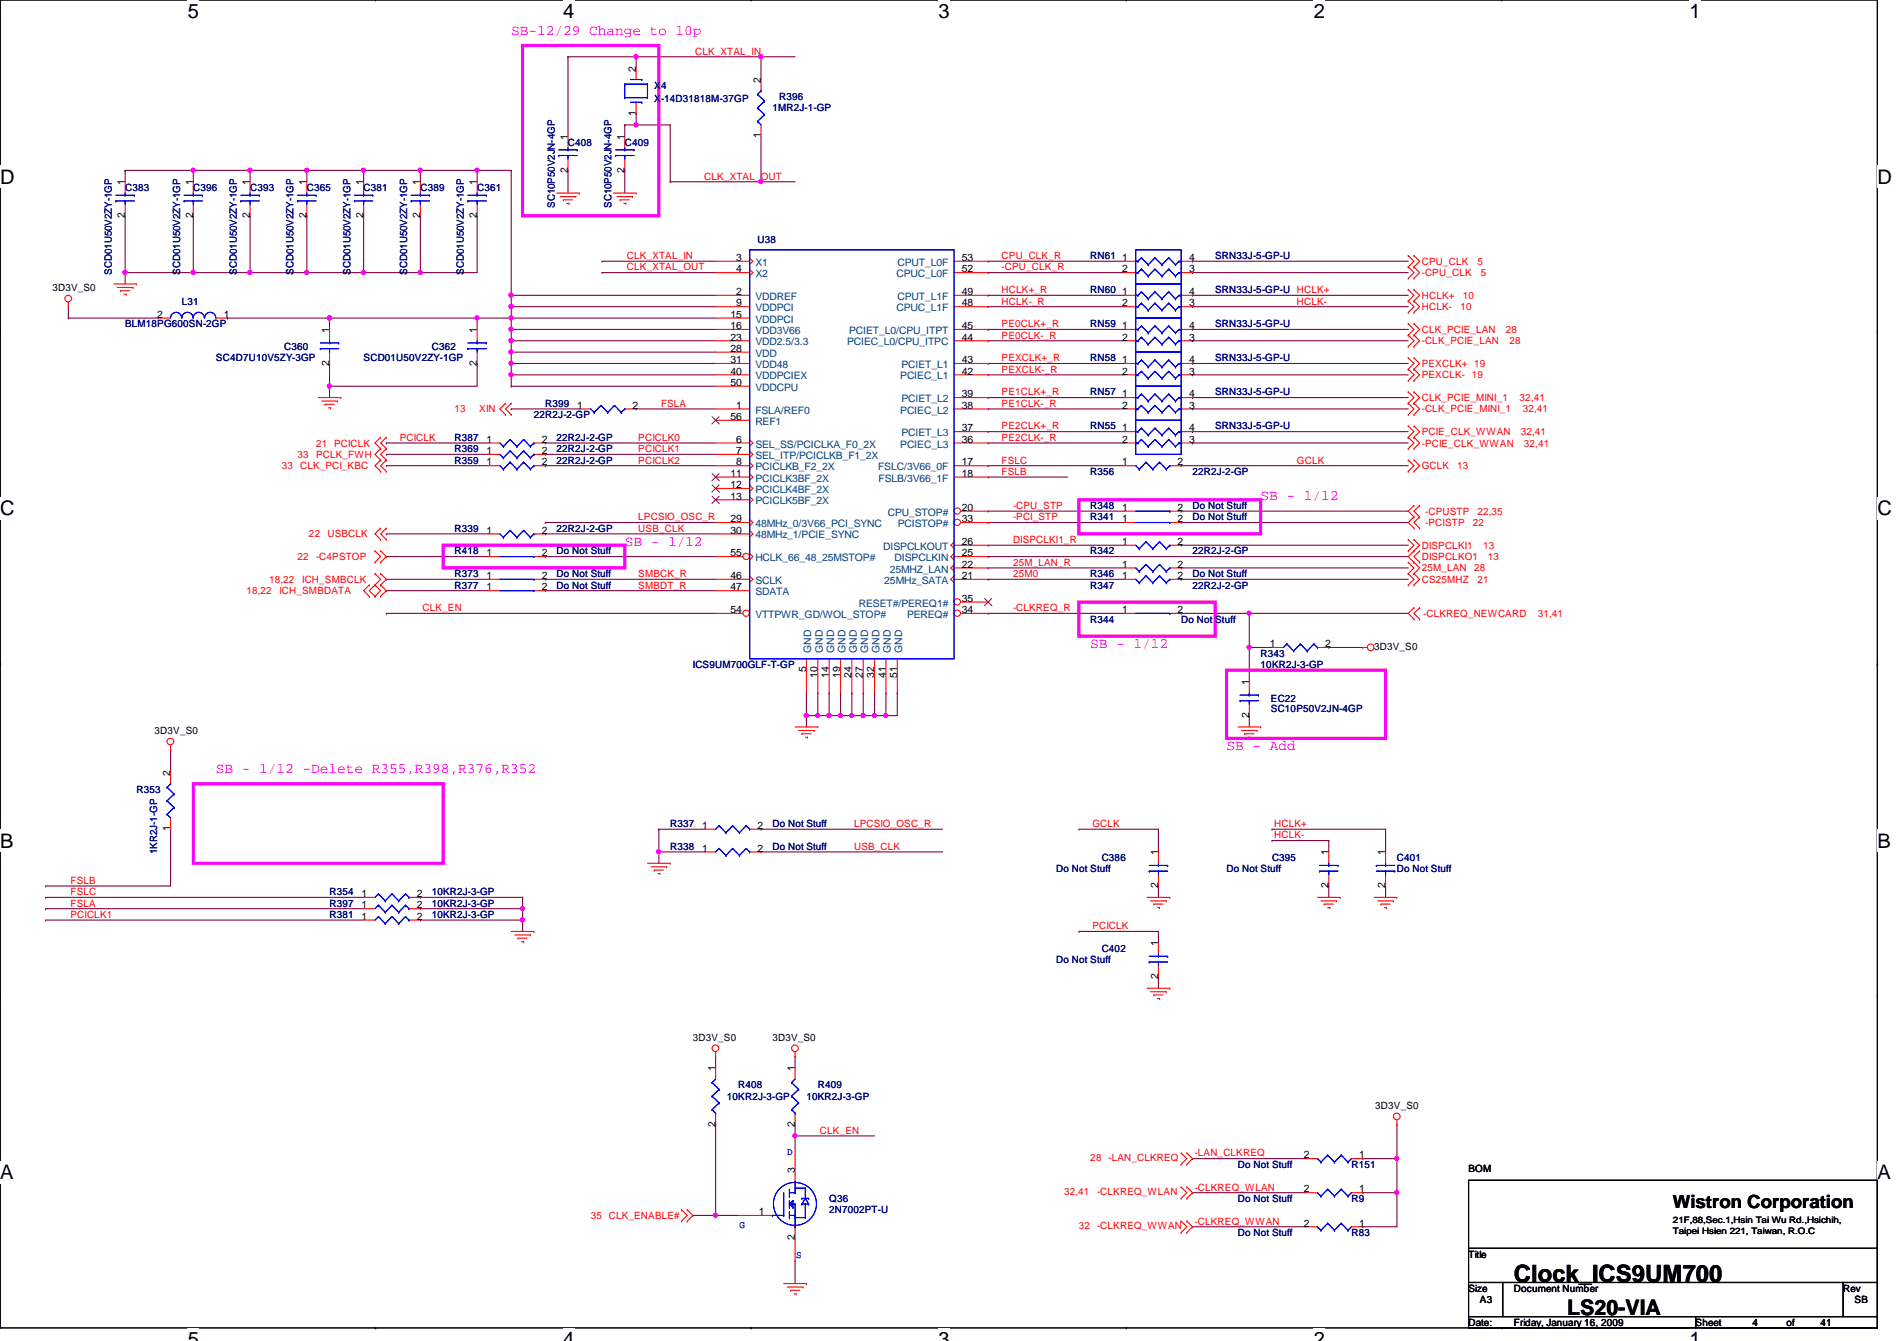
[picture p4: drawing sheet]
<svg xmlns="http://www.w3.org/2000/svg" width="297mm" height="210mm" viewBox="0 0 297 210" stroke-linecap="round" stroke-linejoin="round" font-family="sans-serif">
<defs><g id="words">
<text font-size="3.7" x="237.1" y="200.7">Clock_ICS9UM700</text>
<text font-size="3.3" x="245.4" y="205.8">LS20-VIA</text>
<g font-size="3.1">
<text x="29.4" y="2.8">5</text>
<text x="88.2" y="2.8">4</text>
<text x="147" y="2.8">3</text>
<text x="205.7" y="2.8">2</text>
<text x="264.5" y="2.8">1</text>
<text x="0" y="28.7">D</text>
<text x="294" y="28.7">D</text>
<text x="0" y="80.7">C</text>
<text x="294" y="80.7">C</text>
<text x="0" y="132.7">B</text>
<text x="294" y="132.7">B</text>
<text x="0" y="184.6">A</text>
<text x="294" y="184.6">A</text>
<text x="29.4" y="210.7">5</text>
<text x="88.2" y="210.7">4</text>
<text x="147" y="210.7">3</text>
<text x="205.7" y="210.7">2</text>
<text x="264.5" y="210.7">1</text>
</g>
<text font-size="2.8" x="262" y="189.1">Wistron Corporation</text>
<g font-size="2.3" fill="#f0f">
<text x="80" y="5.4">SB-12/29 Change to 10p</text>
<text x="197.4" y="78.3">SB - 1/12</text>
<text x="97.8" y="85.4">SB - 1/12</text>
<text x="170.7" y="101.4">SB - 1/12</text>
<text x="192.1" y="117.4">SB - Add</text>
<text x="33.8" y="121">SB - 1/12 -Delete R355,R398,R376,R352</text>
</g>
<g font-size="1.6">
<text x="99.6" y="11.2" transform="rotate(-90 99.6 11.2)">2</text>
<text x="119.1" y="13" transform="rotate(-90 119.1 13)">2</text>
<text x="88.9" y="21.9" transform="rotate(-90 88.9 21.9)">1</text>
<text x="97.8" y="21.9" transform="rotate(-90 97.8 21.9)">1</text>
<text x="99.6" y="18.1" transform="rotate(-90 99.6 18.1)">1</text>
<text x="119.1" y="21.7" transform="rotate(-90 119.1 21.7)">1</text>
<text x="19.6" y="29" transform="rotate(-90 19.6 29)">1</text>
<text x="30.2" y="29" transform="rotate(-90 30.2 29)">1</text>
<text x="39.1" y="29" transform="rotate(-90 39.1 29)">1</text>
<text x="48" y="29" transform="rotate(-90 48 29)">1</text>
<text x="56.9" y="29" transform="rotate(-90 56.9 29)">1</text>
<text x="65.8" y="29" transform="rotate(-90 65.8 29)">1</text>
<text x="74.7" y="29" transform="rotate(-90 74.7 29)">1</text>
<text x="88.9" y="27" transform="rotate(-90 88.9 27)">2</text>
<text x="97.8" y="27" transform="rotate(-90 97.8 27)">2</text>
<text x="19.6" y="34.1" transform="rotate(-90 19.6 34.1)">2</text>
<text x="30.2" y="34.1" transform="rotate(-90 30.2 34.1)">2</text>
<text x="39.1" y="34.1" transform="rotate(-90 39.1 34.1)">2</text>
<text x="48" y="34.1" transform="rotate(-90 48 34.1)">2</text>
<text x="56.9" y="34.1" transform="rotate(-90 56.9 34.1)">2</text>
<text x="65.8" y="34.1" transform="rotate(-90 65.8 34.1)">2</text>
<text x="74.7" y="34.1" transform="rotate(-90 74.7 34.1)">2</text>
<text x="115.3" y="40.9">3</text>
<text x="150.6" y="40.9">53</text>
<text x="175.7" y="40.9">1</text>
<text x="186.2" y="40.9">4</text>
<text x="8.2" y="45.6">3D3V_S0</text>
<text x="115.3" y="48">9</text>
<text x="115.3" y="46.2">2</text>
<text x="115.3" y="42.6">4</text>
<text x="150.6" y="48">48</text>
<text x="150.6" y="42.6">52</text>
<text x="150.6" y="46.2">49</text>
<text x="175.7" y="42.6">2</text>
<text x="175.7" y="46.2">1</text>
<text x="175.7" y="48">2</text>
<text x="186.2" y="42.6">3</text>
<text x="186.2" y="48">3</text>
<text x="186.2" y="46.2">4</text>
<text x="24.6" y="49.7">2</text>
<text x="35" y="49.7">1</text>
<text x="51.6" y="52.1" transform="rotate(-90 51.6 52.1)">1</text>
<text x="74.7" y="52.1" transform="rotate(-90 74.7 52.1)">1</text>
<text x="114.4" y="51.5">16</text>
<text x="114.4" y="53.3">23</text>
<text x="114.4" y="49.7">15</text>
<text x="150.6" y="53.3">44</text>
<text x="150.6" y="51.5">45</text>
<text x="175.7" y="51.5">1</text>
<text x="175.7" y="53.3">2</text>
<text x="186.2" y="53.3">3</text>
<text x="186.2" y="51.5">4</text>
<text x="51.6" y="57.2" transform="rotate(-90 51.6 57.2)">2</text>
<text x="74.7" y="57.2" transform="rotate(-90 74.7 57.2)">2</text>
<text x="114.4" y="55.1">28</text>
<text x="114.4" y="58.6">40</text>
<text x="114.4" y="56.9">31</text>
<text x="150.6" y="58.6">42</text>
<text x="150.6" y="56.9">43</text>
<text x="175.7" y="56.9">1</text>
<text x="175.7" y="58.6">2</text>
<text x="186.2" y="58.6">3</text>
<text x="186.2" y="56.9">4</text>
<text x="90.4" y="64">1</text>
<text x="99.1" y="64">2</text>
<text x="114.4" y="60.4">50</text>
<text x="114.4" y="65.7">56</text>
<text x="115.3" y="64">1</text>
<text x="150.6" y="64">38</text>
<text x="150.6" y="62.2">39</text>
<text x="175.7" y="62.2">1</text>
<text x="175.7" y="64">2</text>
<text x="186.2" y="64">3</text>
<text x="186.2" y="62.2">4</text>
<text x="76.2" y="71.1">1</text>
<text x="76.2" y="69.3">1</text>
<text x="84.8" y="71.1">2</text>
<text x="84.8" y="69.3">2</text>
<text x="115.3" y="69.3">6</text>
<text x="115.3" y="71.1">7</text>
<text x="150.6" y="69.3">36</text>
<text x="150.6" y="67.5">37</text>
<text x="175.7" y="67.5">1</text>
<text x="175.7" y="69.3">2</text>
<text x="186.2" y="69.3">3</text>
<text x="186.2" y="67.5">4</text>
<text x="76.2" y="72.9">1</text>
<text x="84.8" y="72.9">2</text>
<text x="114.4" y="74.6">11</text>
<text x="114.4" y="76.4">12</text>
<text x="115.3" y="72.9">8</text>
<text x="150.6" y="72.9">17</text>
<text x="150.6" y="74.6">18</text>
<text x="175.7" y="72.9">1</text>
<text x="184.4" y="72.9">2</text>
<text x="76.2" y="83.5">1</text>
<text x="84.8" y="83.5">2</text>
<text x="114.4" y="81.7">29</text>
<text x="114.4" y="83.5">30</text>
<text x="114.4" y="78.2">13</text>
<text x="150.6" y="81.7">33</text>
<text x="150.6" y="80">20</text>
<text x="175.7" y="80">1</text>
<text x="175.7" y="81.7">1</text>
<text x="184.4" y="80">2</text>
<text x="184.4" y="81.7">2</text>
<text x="76.2" y="87.1">1</text>
<text x="84.8" y="87.1">2</text>
<text x="114.4" y="87.1">55</text>
<text x="150.6" y="88.9">22</text>
<text x="150.6" y="85.3">26</text>
<text x="150.6" y="87.1">25</text>
<text x="175.7" y="85.3">1</text>
<text x="175.7" y="88.9">1</text>
<text x="184.4" y="85.3">2</text>
<text x="184.4" y="88.9">2</text>
<text x="76.2" y="90.6">1</text>
<text x="76.2" y="92.4">1</text>
<text x="84.8" y="90.6">2</text>
<text x="84.8" y="92.4">2</text>
<text x="114.4" y="90.6">46</text>
<text x="114.4" y="96">54</text>
<text x="114.4" y="92.4">47</text>
<text x="150.6" y="96">34</text>
<text x="150.6" y="90.6">21</text>
<text x="150.6" y="94.2">35</text>
<text x="175.7" y="96">1</text>
<text x="175.7" y="90.6">1</text>
<text x="184.4" y="96">2</text>
<text x="184.4" y="90.6">2</text>
<text x="198.8" y="101.3">1</text>
<text x="207.5" y="101.3">2</text>
<text x="215.2" y="101.7">3D3V_S0</text>
<text x="126.2" y="105.2" transform="rotate(-90 126.2 105.2)">5</text>
<text x="128" y="106.1" transform="rotate(-90 128 106.1)">10</text>
<text x="129.8" y="106.1" transform="rotate(-90 129.8 106.1)">14</text>
<text x="131.6" y="106.1" transform="rotate(-90 131.6 106.1)">19</text>
<text x="133.3" y="106.1" transform="rotate(-90 133.3 106.1)">24</text>
<text x="135.1" y="106.1" transform="rotate(-90 135.1 106.1)">27</text>
<text x="136.9" y="106.1" transform="rotate(-90 136.9 106.1)">32</text>
<text x="138.7" y="106.1" transform="rotate(-90 138.7 106.1)">41</text>
<text x="140.5" y="106.1" transform="rotate(-90 140.5 106.1)">51</text>
<text x="195.6" y="107.2" transform="rotate(-90 195.6 107.2)">1</text>
<text x="195.6" y="112.4" transform="rotate(-90 195.6 112.4)">2</text>
<text x="24.2" y="114.9">3D3V_S0</text>
<text x="26.7" y="121.5" transform="rotate(-90 26.7 121.5)">2</text>
<text x="26.7" y="130.1" transform="rotate(-90 26.7 130.1)">1</text>
<text x="109.9" y="129.8">1</text>
<text x="118.6" y="129.8">2</text>
<text x="109.9" y="133.3">1</text>
<text x="118.6" y="133.3">2</text>
<text x="181.4" y="133.9" transform="rotate(-90 181.4 133.9)">1</text>
<text x="208" y="133.9" transform="rotate(-90 208 133.9)">1</text>
<text x="216.9" y="133.9" transform="rotate(-90 216.9 133.9)">1</text>
<text x="56.6" y="144">1</text>
<text x="56.6" y="142.2">1</text>
<text x="56.6" y="140.4">1</text>
<text x="65.3" y="144">2</text>
<text x="65.3" y="142.2">2</text>
<text x="65.3" y="140.4">2</text>
<text x="181.4" y="139" transform="rotate(-90 181.4 139)">2</text>
<text x="208" y="139" transform="rotate(-90 208 139)">2</text>
<text x="216.9" y="139" transform="rotate(-90 216.9 139)">2</text>
<text x="181.4" y="148.1" transform="rotate(-90 181.4 148.1)">1</text>
<text x="181.4" y="153.2" transform="rotate(-90 181.4 153.2)">2</text>
<text x="108.5" y="162.9">3D3V_S0</text>
<text x="112" y="167.7" transform="rotate(-90 112 167.7)">1</text>
<text x="120.9" y="162.9">3D3V_S0</text>
<text x="124.5" y="167.7" transform="rotate(-90 124.5 167.7)">1</text>
<text x="215.3" y="173.6">3D3V_S0</text>
<text x="112" y="176.4" transform="rotate(-90 112 176.4)">2</text>
<text x="124.5" y="176.4" transform="rotate(-90 124.5 176.4)">2</text>
<text x="124.5" y="183.7" transform="rotate(-90 124.5 183.7)">3</text>
<text x="204.2" y="181.3">2</text>
<text x="212.8" y="181.3">1</text>
<text x="230" y="183.5">BOM</text>
<text x="118.8" y="190.2">1</text>
<text x="204.2" y="186.6">2</text>
<text x="204.2" y="192">2</text>
<text x="212.8" y="186.6">1</text>
<text x="212.8" y="192">1</text>
<text x="124.5" y="194.1" transform="rotate(-90 124.5 194.1)">2</text>
<text x="230" y="196.9">Title</text>
<text x="230" y="202.2">Size</text>
<text x="231.7" y="204">A3</text>
<text x="237.1" y="202.2">Document Number</text>
<text x="288.6" y="202.2">Rev</text>
<text x="290.4" y="204">SB</text>
<text x="230" y="207.5">Date:</text>
<text x="237.1" y="207.5">Friday, January 16, 2009</text>
<text x="265.5" y="207.5">Sheet</text>
<text x="274.4" y="207.5">4</text>
<text x="279.7" y="207.5">of</text>
<text x="285.1" y="207.5">41</text>
</g>
<g font-size="1.6" fill="#f00">
<text x="108.8" y="8.6">CLK_XTAL_IN</text>
<text x="110.3" y="28.1">CLK_XTAL_OUT</text>
<text x="98.2" y="40.6">CLK_XTAL_IN</text>
<text x="156.8" y="40.6">CPU_CLK_R</text>
<text x="222.6" y="41.4">CPU_CLK</text>
<text x="231.3" y="41.4">5</text>
<text x="98.2" y="42.3">CLK_XTAL_OUT</text>
<text x="156.8" y="47.7">HCLK-_R</text>
<text x="156.8" y="45.9">HCLK+_R</text>
<text x="156.8" y="42.3">-CPU_CLK_R</text>
<text x="203.1" y="47.7">HCLK-</text>
<text x="222.6" y="46.8">HCLK+</text>
<text x="222.6" y="43.2">-CPU_CLK</text>
<text x="229.1" y="46.8">10</text>
<text x="231.9" y="43.2">5</text>
<text x="156.8" y="51.2">PE0CLK+_R</text>
<text x="156.8" y="53">PE0CLK-_R</text>
<text x="222.6" y="48.6">HCLK-</text>
<text x="222.6" y="52.1">CLK_PCIE_LAN</text>
<text x="222.6" y="53.9">-CLK_PCIE_LAN</text>
<text x="228.7" y="48.6">10</text>
<text x="235.8" y="52.1">28</text>
<text x="236.3" y="53.9">28</text>
<text x="156.8" y="56.6">PEXCLK+_R</text>
<text x="156.8" y="58.3">PEXCLK-_R</text>
<text x="222.6" y="59.2">PEXCLK- 19</text>
<text x="222.6" y="57.4">PEXCLK+ 19</text>
<text x="71.2" y="64.6">13</text>
<text x="75.1" y="64.6">XIN</text>
<text x="103.5" y="63.7">FSLA</text>
<text x="156.8" y="61.9">PE1CLK+_R</text>
<text x="156.8" y="63.7">PE1CLK-_R</text>
<text x="222.6" y="64.6">-CLK_PCIE_MINI_1</text>
<text x="222.6" y="62.8">CLK_PCIE_MINI_1</text>
<text x="238" y="62.8">32,41</text>
<text x="238.5" y="64.6">32,41</text>
<text x="46.6" y="71.7">33</text>
<text x="49.5" y="69.9">21 PCICLK</text>
<text x="49.5" y="71.7">PCLK_FWH</text>
<text x="62.6" y="69">PCICLK</text>
<text x="99.9" y="70.8">PCICLK1</text>
<text x="99.9" y="69">PCICLK0</text>
<text x="156.8" y="67.2">PE2CLK+_R</text>
<text x="156.8" y="69">PE2CLK-_R</text>
<text x="222.6" y="69.9">-PCIE_CLK_WWAN</text>
<text x="222.6" y="68.1">PCIE_CLK_WWAN</text>
<text x="238.1" y="68.1">32,41</text>
<text x="238.6" y="69.9">32,41</text>
<text x="44.2" y="73.4">33 CLK_PCI_KBC</text>
<text x="99.9" y="72.6">PCICLK2</text>
<text x="156.8" y="74.3">FSLB</text>
<text x="156.8" y="72.6">FSLC</text>
<text x="203.1" y="72.6">GCLK</text>
<text x="222.6" y="73.4">GCLK</text>
<text x="228.2" y="73.4">13</text>
<text x="99.9" y="83.2">USB_CLK</text>
<text x="99.9" y="81.4">LPCSIO_OSC_R</text>
<text x="158.6" y="81.4">-PCI_STP</text>
<text x="158.6" y="79.7">-CPU_STP</text>
<text x="223.2" y="80.6">-CPUSTP</text>
<text x="223.2" y="82.3">-PCISTP</text>
<text x="230.6" y="82.3">22</text>
<text x="231.3" y="80.6">22,35</text>
<text x="46.6" y="87.7">22</text>
<text x="48.4" y="84.1">22</text>
<text x="49.5" y="87.7">-C4PSTOP</text>
<text x="51.3" y="84.1">USBCLK</text>
<text x="158.6" y="85">DISPCLKI1_R</text>
<text x="158.6" y="88.6">25M_LAN_R</text>
<text x="222.6" y="85.9">DISPCLKI1</text>
<text x="222.6" y="87.7">DISPCLKO1</text>
<text x="222.6" y="89.5">25M_LAN</text>
<text x="230.8" y="89.5">28</text>
<text x="232.2" y="85.9">13</text>
<text x="233" y="87.7">13</text>
<text x="38.6" y="93">18,22</text>
<text x="42.2" y="91.2">18,22</text>
<text x="43.8" y="93">ICH_SMBDATA</text>
<text x="47.3" y="91.2">ICH_SMBCLK</text>
<text x="66.2" y="95.7">CLK_EN</text>
<text x="99.9" y="90.3">SMBCK_R</text>
<text x="99.9" y="92.1">SMBDT_R</text>
<text x="158.6" y="95.7">-CLKREQ_R</text>
<text x="158.6" y="90.3">25M0</text>
<text x="222.6" y="91.2">CS25MHZ</text>
<text x="231.3" y="91.2">21</text>
<text x="222.8" y="96.6">-CLKREQ_NEWCARD</text>
<text x="240.8" y="96.6">31,41</text>
<text x="133.7" y="129.5">LPCSIO_OSC_R</text>
<text x="171.1" y="129.5">GCLK</text>
<text x="199.5" y="131.2">HCLK-</text>
<text x="199.5" y="129.5">HCLK+</text>
<text x="133.7" y="133">USB_CLK</text>
<text x="11" y="143.7">PCICLK1</text>
<text x="11" y="141.9">FSLA</text>
<text x="11" y="140.1">FSLC</text>
<text x="11" y="138.3">FSLB</text>
<text x="171.1" y="145.5">PCICLK</text>
<text x="128.4" y="177.5">CLK_EN</text>
<text x="170.7" y="181.7">28 -LAN_CLKREQ</text>
<text x="187.1" y="181">-LAN_CLKREQ</text>
<text x="92.5" y="190.8">35 CLK_ENABLE#</text>
<text x="166.6" y="187.1">32,41</text>
<text x="171.8" y="187.1">-CLKREQ_WLAN</text>
<text x="187.1" y="191.7">-CLKREQ_WWAN</text>
<text x="187.1" y="186.4">-CLKREQ_WLAN</text>
<text x="168.9" y="192.4">32 -CLKREQ_WWAN</text>
</g>
<g font-size="1.6" fill="#000080">
<text x="102.4" y="13.9">X4</text>
<text x="102.4" y="16">X-14D31818M-37GP</text>
<text x="120.9" y="17.4">1MR2J-1-GP</text>
<text x="122" y="15.7">R396</text>
<text x="88.9" y="22.8">C408</text>
<text x="97.8" y="22.8">C409</text>
<text x="19.6" y="29.9">C383</text>
<text x="30.3" y="29.9">C396</text>
<text x="39.2" y="29.9">C393</text>
<text x="48" y="29.9">C365</text>
<text x="56.9" y="29.9">C381</text>
<text x="65.8" y="29.9">C389</text>
<text x="74.7" y="29.9">C361</text>
<text x="86.9" y="32.6" transform="rotate(-90 86.9 32.6)">SC10P50V2JN-4GP</text>
<text x="95.8" y="32.6" transform="rotate(-90 95.8 32.6)">SC10P50V2JN-4GP</text>
<text x="118.6" y="38.1">U38</text>
<text x="170.7" y="40.6">RN61</text>
<text x="190.3" y="40.6">SRN33J-5-GP-U</text>
<text x="17.5" y="43" transform="rotate(-90 17.5 43)">SCD01U50V2ZY-1GP</text>
<text x="28.2" y="43" transform="rotate(-90 28.2 43)">SCD01U50V2ZY-1GP</text>
<text x="28.5" y="47.7">L31</text>
<text x="37.1" y="43" transform="rotate(-90 37.1 43)">SCD01U50V2ZY-1GP</text>
<text x="46" y="43" transform="rotate(-90 46 43)">SCD01U50V2ZY-1GP</text>
<text x="54.9" y="43" transform="rotate(-90 54.9 43)">SCD01U50V2ZY-1GP</text>
<text x="63.8" y="43" transform="rotate(-90 63.8 43)">SCD01U50V2ZY-1GP</text>
<text x="72.6" y="43" transform="rotate(-90 72.6 43)">SCD01U50V2ZY-1GP</text>
<text x="170.7" y="45.9">RN60</text>
<text x="190.3" y="45.9">SRN33J-5-GP-U HCLK+</text>
<text x="19.6" y="51.2">BLM18PG600SN-2GP</text>
<text x="170.7" y="51.2">RN59</text>
<text x="190.3" y="51.2">SRN33J-5-GP-U</text>
<text x="33.8" y="56.6">SC4D7U10V5ZY-3GP</text>
<text x="44.5" y="54.8">C360</text>
<text x="56.9" y="56.6">SCD01U50V2ZY-1GP</text>
<text x="67.6" y="54.8">C362</text>
<text x="170.7" y="56.6">RN58</text>
<text x="190.3" y="56.6">SRN33J-5-GP-U</text>
<text x="83.6" y="65.4">22R2J-2-GP</text>
<text x="85.4" y="63.7">R399</text>
<text x="170.7" y="61.9">RN57</text>
<text x="190.3" y="61.9">SRN33J-5-GP-U</text>
<text x="71.2" y="70.8">R369</text>
<text x="71.2" y="69">R387</text>
<text x="87.2" y="70.8">22R2J-2-GP</text>
<text x="87.2" y="69">22R2J-2-GP</text>
<text x="170.7" y="67.2">RN55</text>
<text x="190.3" y="67.2">SRN33J-5-GP-U</text>
<text x="71.2" y="72.6">R359</text>
<text x="87.2" y="72.6">22R2J-2-GP</text>
<text x="170.7" y="74.3">R356</text>
<text x="186.7" y="74.3">22R2J-2-GP</text>
<text x="71.2" y="83.2">R339</text>
<text x="87.2" y="83.2">22R2J-2-GP</text>
<text x="170.7" y="79.7">R348</text>
<text x="170.7" y="81.4">R341</text>
<text x="186.7" y="79.7">Do Not Stuff</text>
<text x="186.7" y="81.4">Do Not Stuff</text>
<text x="71.2" y="86.8">R418</text>
<text x="87.2" y="86.8">Do Not Stuff</text>
<text x="170.7" y="86.8">R342</text>
<text x="186.7" y="86.8">22R2J-2-GP</text>
<text x="71.2" y="90.3">R373</text>
<text x="71.2" y="92.1">R377</text>
<text x="87.2" y="90.3">Do Not Stuff</text>
<text x="87.2" y="92.1">Do Not Stuff</text>
<text x="170.7" y="92.1">R347</text>
<text x="170.7" y="90.3">R346</text>
<text x="186.7" y="92.1">22R2J-2-GP</text>
<text x="186.7" y="90.3">Do Not Stuff</text>
<text x="170.7" y="97.5">R344</text>
<text x="185" y="97.5">Do Not Stuff</text>
<text x="108.5" y="104.6">ICS9UM700GLF-T-GP</text>
<text x="197.4" y="102.8">R343</text>
<text x="197.4" y="104.6">10KR2J-3-GP</text>
<text x="199" y="109.9">EC22</text>
<text x="199" y="111.5">SC10P50V2JN-4GP</text>
<text x="21.4" y="124.1">R353</text>
<text x="104.9" y="129.5">R337</text>
<text x="120.9" y="129.5">Do Not Stuff</text>
<text x="24.6" y="133.7" transform="rotate(-90 24.6 133.7)">1KR2J-1-GP</text>
<text x="104.9" y="133">R338</text>
<text x="120.9" y="133">Do Not Stuff</text>
<text x="165.4" y="136.6">Do Not Stuff</text>
<text x="172.5" y="134.8">C386</text>
<text x="192.1" y="136.6">Do Not Stuff</text>
<text x="199.2" y="134.8">C395</text>
<text x="218.7" y="134.8">C401</text>
<text x="218.7" y="136.6">Do Not Stuff</text>
<text x="51.6" y="143.7">R381</text>
<text x="51.6" y="141.9">R397</text>
<text x="51.6" y="140.1">R354</text>
<text x="67.6" y="143.7">10KR2J-3-GP</text>
<text x="67.6" y="141.9">10KR2J-3-GP</text>
<text x="67.6" y="140.1">10KR2J-3-GP</text>
<text x="172.5" y="149">C402</text>
<text x="165.4" y="150.8">Do Not Stuff</text>
<text x="113.8" y="172.1">10KR2J-3-GP</text>
<text x="115.6" y="170.3">R408</text>
<text x="126.3" y="172.1">10KR2J-3-GP</text>
<text x="128.1" y="170.3">R409</text>
<text x="193.8" y="182.8">Do Not Stuff</text>
<text x="211.6" y="182.8">R151</text>
<text x="129.8" y="188.1">Q36</text>
<text x="129.8" y="189.9">2N7002PT-U</text>
<text x="193.8" y="188.1">Do Not Stuff</text>
<text x="211.6" y="188.1">R9</text>
<text x="193.8" y="193.5">Do Not Stuff</text>
<text x="211.6" y="193.5">R83</text>
</g>
<g font-size="1.6" fill="#004080">
<text x="118.3" y="41.6">X1</text>
<text x="140.5" y="41.6">CPUT_L0F</text>
<text x="118.3" y="46.9">VDDREF</text>
<text x="118.3" y="43.4">X2</text>
<text x="140.4" y="43.4">CPUC_L0F</text>
<text x="140.5" y="46.9">CPUT_L1F</text>
<text x="118.3" y="48.7">VDDPCI</text>
<text x="118.3" y="52.3">VDD3V66</text>
<text x="118.3" y="50.5">VDDPCI</text>
<text x="133" y="52.3">PCIET_L0/CPU_ITPT</text>
<text x="140.4" y="48.7">CPUC_L1F</text>
<text x="118.3" y="54.1">VDD2.5/3.3</text>
<text x="118.3" y="55.8">VDD</text>
<text x="118.3" y="59.4">VDDPCIEX</text>
<text x="118.3" y="57.6">VDD48</text>
<text x="132.6" y="54.1">PCIEC_L0/CPU_ITPC</text>
<text x="141" y="59.4">PCIEC_L1</text>
<text x="141.1" y="57.6">PCIET_L1</text>
<text x="118.3" y="64.7">FSLA/REF0</text>
<text x="118.3" y="61.2">VDDCPU</text>
<text x="141" y="64.7">PCIEC_L2</text>
<text x="141.1" y="62.9">PCIET_L2</text>
<text x="118.3" y="70.1">SEL_SS/PCICLKA_F0_2X</text>
<text x="118.3" y="71.8">SEL_ITP/PCICLKB_F1_2X</text>
<text x="118.3" y="66.5">REF1</text>
<text x="141" y="70.1">PCIEC_L3</text>
<text x="141.1" y="68.3">PCIET_L3</text>
<text x="118.3" y="73.6">PCICLKB_F2_2X</text>
<text x="118.3" y="75.4">PCICLK3BF_2X</text>
<text x="118.3" y="77.2">PCICLK4BF_2X</text>
<text x="137.5" y="73.6">FSLC/3V66_0F</text>
<text x="137.6" y="75.4">FSLB/3V66_1F</text>
<text x="118.3" y="82.5">48MHz_0/3V66_PCI_SYNC</text>
<text x="118.3" y="79">PCICLK5BF_2X</text>
<text x="139" y="80.7">CPU_STOP#</text>
<text x="140.6" y="82.5">PCISTOP#</text>
<text x="118.3" y="87.8">HCLK_66_48_25MSTOP#</text>
<text x="118.3" y="84.3">48MHz_1/PCIE_SYNC</text>
<text x="138.3" y="86.1">DISPCLKOUT</text>
<text x="139.3" y="89.6">25MHZ_LAN</text>
<text x="140.1" y="87.8">DISPCLKIN</text>
<text x="118.3" y="91.4">SCLK</text>
<text x="118.3" y="93.2">SDATA</text>
<text x="134.5" y="95">RESET#/PEREQ1#</text>
<text x="138.5" y="91.4">25MHz_SATA</text>
<text x="118.3" y="96.7">VTTPWR_GD/WOL_STOP#</text>
<text x="142" y="96.7">PEREQ#</text>
<text x="127" y="102.2" transform="rotate(-90 127 102.2)">GND</text>
<text x="128.8" y="102.2" transform="rotate(-90 128.8 102.2)">GND</text>
<text x="130.6" y="102.2" transform="rotate(-90 130.6 102.2)">GND</text>
<text x="132.4" y="102.2" transform="rotate(-90 132.4 102.2)">GND</text>
<text x="134.2" y="102.2" transform="rotate(-90 134.2 102.2)">GND</text>
<text x="135.9" y="102.2" transform="rotate(-90 135.9 102.2)">GND</text>
<text x="137.7" y="102.2" transform="rotate(-90 137.7 102.2)">GND</text>
<text x="139.5" y="102.2" transform="rotate(-90 139.5 102.2)">GND</text>
<text x="141.3" y="102.2" transform="rotate(-90 141.3 102.2)">GND</text>
</g>
<g font-size="1.6" fill="#00f">
<text x="123.3" y="180.8">D</text>
<text x="115.8" y="192.2">G</text>
<text x="124.7" y="197">S</text>
</g>
<g font-size="1.4">
<text x="262" y="191.4">21F,88,Sec.1,Hsin Tai Wu Rd.,Hsichih,</text>
<text x="262" y="193.2">Taipei Hsien 221, Taiwan, R.O.C</text>
</g>
</g></defs>
<path d="M0 0h294v207.9h-294z" fill="none" stroke="#000" stroke-width=".17"/>
<g fill="#fff">
<path d="M29.4 0h1.8v3.5h-1.8z"/>
<path d="M29.4 207.9h1.8v2h-1.8z"/>
</g>
<path d="M58.8 0h.1M58.8 207.9h.1" fill="none" stroke="#000" stroke-width=".17"/>
<g fill="#fff">
<path d="M88.2 0h1.7v3.5h-1.7z"/>
<path d="M88.2 207.9h1.7v2h-1.7z"/>
</g>
<path d="M117.6 0h.1M117.6 207.9h.1" fill="none" stroke="#000" stroke-width=".17"/>
<g fill="#fff">
<path d="M147 0h1.7v3.5h-1.7z"/>
<path d="M147 207.9h1.7v2h-1.7z"/>
</g>
<path d="M176.4 0h.1M176.4 207.9h.1" fill="none" stroke="#000" stroke-width=".17"/>
<g fill="#fff">
<path d="M205.7 0h1.8v3.5h-1.8z"/>
<path d="M205.7 207.9h1.8v2h-1.8z"/>
</g>
<path d="M235.2 0h.1M235.2 207.9h.1" fill="none" stroke="#000" stroke-width=".17"/>
<g fill="#fff">
<path d="M264.5 0h1.8v3.5h-1.8z"/>
<path d="M264.5 207.9h1.8v2h-1.8z"/>
<path d="M0 26h2.3v3.4h-2.3z"/>
<path d="M294 26h2.2v3.4h-2.2z"/>
<path d="M0 77.9h2.3v3.5h-2.3z"/>
<path d="M294 77.9h2.2v3.5h-2.2z"/>
</g>
<path d="M0 51.9h.1M294 51.9h.1" fill="none" stroke="#000" stroke-width=".17"/>
<g fill="#fff">
<path d="M0 129.9h2.1v3.4h-2.1z"/>
<path d="M294 129.9h2v3.4h-2z"/>
</g>
<path d="M0 103.9h.1M294 103.9h.1" fill="none" stroke="#000" stroke-width=".17"/>
<path d="M0 103.9h.1M294 103.9h.1" fill="none" stroke="#000" stroke-width=".16"/>
<g fill="#fff">
<path d="M0 181.8h2.1v3.5h-2.1z"/>
<path d="M294 181.8h2v3.5h-2z"/>
</g>
<path d="M0 155.9h.1M294 155.9h.1" fill="none" stroke="#000" stroke-width=".17"/>
<path d="M51.6 60.5h.1M51.6 60.5h23.1M103.2 129.8h.1M103.2 129.8v3.5M168.9 145.8h.1M168.9 145.8h12.5" fill="none" stroke="#800040" stroke-width=".17"/>
<circle cx="51.6" cy="60.4" r=".32" fill="#f0f"/>
<circle cx="51.6" cy="60.4" r=".32" fill="none" stroke="#f0f" stroke-width=".17"/>
<g fill="none" stroke="#800040" stroke-width=".17">
<path d="M99.6 8.9h.1M99.6 8.9h19.6M119.2 8.9h.1M119.2 8.9v3.5M65.8 26.7h.1M65.8 26.7v1.7M74.7 56.9h.1M74.7 56.9v3.6M51.6 60.5h.1M51.6 60.5v1.7M60.5 87.1h.1M60.5 96h.1"/>
<path d="M60.5 92.5h.1M60.5 90.7h.1M60.5 87.1h16M60.5 96h51.6M60.5 92.5h16M60.5 90.7h16M85.4 87.1h.1M85.4 90.7h.1M85.4 92.5h.1M85.4 87.1h26.7M85.4 92.5h26.7M85.4 90.7h26.7"/>
</g>
<circle cx="99.6" cy="8.9" r=".32" fill="#f0f"/>
<circle cx="99.6" cy="8.9" r=".32" fill="none" stroke="#f0f" stroke-width=".17"/>
<path d="M56.9 26.7h.1M56.9 26.7v1.7M56.9 26.7h8.9" fill="none" stroke="#800040" stroke-width=".17"/>
<circle cx="56.9" cy="26.6" r=".32" fill="#f0f"/>
<circle cx="56.9" cy="26.6" r=".32" fill="none" stroke="#f0f" stroke-width=".17"/>
<path d="M48 26.7h.1M48 26.7v1.7M48 26.7h8.9M154.7 96h.1M154.7 96h21.4" fill="none" stroke="#800040" stroke-width=".17"/>
<circle cx="48" cy="26.6" r=".32" fill="#f0f"/>
<circle cx="48" cy="26.6" r=".32" fill="none" stroke="#f0f" stroke-width=".17"/>
<path d="M119.2 28.4h.1M119.2 28.4h5.3M154.7 81.8h.1M154.7 80h.1M154.7 81.8h21.4M154.7 80h21.4M181.4 152.9h.1M181.4 152.9v1.8" fill="none" stroke="#800040" stroke-width=".17"/>
<circle cx="119.1" cy="28.4" r=".32" fill="#f0f"/>
<circle cx="119.1" cy="28.4" r=".32" fill="none" stroke="#f0f" stroke-width=".17"/>
<path d="M88.9 8.9h.1M88.9 8.9v12.4M99.6 17.8h.1M99.6 17.8v1.8M119.2 8.9h.1M119.2 8.9h5.3" fill="none" stroke="#800040" stroke-width=".17"/>
<circle cx="119.1" cy="8.9" r=".32" fill="#f0f"/>
<circle cx="119.1" cy="8.9" r=".32" fill="none" stroke="#f0f" stroke-width=".17"/>
<path d="M97.8 19.6h.1M97.8 19.6h7.1M97.8 19.6v1.7M99.6 19.6h.1M104.9 19.6h.1M104.9 19.6v8.8M97.8 26.7h.1M97.8 26.7v3.5" fill="none" stroke="#800040" stroke-width=".17"/>
<circle cx="99.6" cy="19.5" r=".32" fill="#f0f"/>
<circle cx="99.6" cy="19.5" r=".32" fill="none" stroke="#f0f" stroke-width=".17"/>
<path d="M88.9 8.9h.1M88.9 8.9h10.7M99.6 8.9h.1M99.6 8.9v1.8M88.9 26.7h.1M88.9 26.7v3.5M112.1 176h.1M112.1 176v14.2" fill="none" stroke="#800040" stroke-width=".17"/>
<circle cx="112" cy="190.2" r=".32" fill="#f0f"/>
<circle cx="112" cy="190.2" r=".32" fill="none" stroke="#f0f" stroke-width=".17"/>
<path d="M39.2 26.7h.1M39.2 26.7v1.7M39.2 26.7h8.8" fill="none" stroke="#800040" stroke-width=".17"/>
<circle cx="39.1" cy="26.6" r=".32" fill="#f0f"/>
<circle cx="39.1" cy="26.6" r=".32" fill="none" stroke="#f0f" stroke-width=".17"/>
<path d="M60.5 69.3h.1M60.5 69.3h16M195.6 96h.1M195.6 96h24.9" fill="none" stroke="#800040" stroke-width=".17"/>
<circle cx="195.6" cy="96" r=".32" fill="#f0f"/>
<circle cx="195.6" cy="96" r=".32" fill="none" stroke="#f0f" stroke-width=".17"/>
<path d="M30.3 26.7h.1M30.3 26.7v1.7M30.3 26.7h8.9M26.7 117.3h.1M26.7 117.3v3.6M181.4 145.8h.1M181.4 145.8v1.8" fill="none" stroke="#800040" stroke-width=".17"/>
<circle cx="30.2" cy="26.6" r=".32" fill="#f0f"/>
<circle cx="30.2" cy="26.6" r=".32" fill="none" stroke="#f0f" stroke-width=".17"/>
<g fill="none" stroke="#800040" stroke-width=".17">
<path d="M19.6 26.7h.1M19.6 33.8h.1M19.6 26.7v1.7M19.6 33.8v8.9M19.6 26.7h10.7M104.9 28.4h.1M104.9 28.4h14.3M119.2 28.4h.1M119.2 21.3v7.1M51.6 49.8h.1M51.6 49.8v1.8M185 80h.1"/>
<path d="M185 81.8h.1M185 80h35.5M185 81.8h35.5M128.1 112h.1M128.1 112h1.7M133.4 112h.1M133.4 112h1.8M136.9 112h.1M136.9 112h1.8"/>
</g>
<circle cx="133.4" cy="112" r=".32" fill="#f0f"/>
<circle cx="133.4" cy="112" r=".32" fill="none" stroke="#f0f" stroke-width=".17"/>
<path d="M65.8 26.7h.1M65.8 26.7h8.9" fill="none" stroke="#800040" stroke-width=".17"/>
<circle cx="65.8" cy="26.6" r=".32" fill="#f0f"/>
<circle cx="65.8" cy="26.6" r=".32" fill="none" stroke="#f0f" stroke-width=".17"/>
<path d="M124.5 177.8h.1M124.5 177.8v1.8" fill="none" stroke="#800040" stroke-width=".17"/>
<circle cx="124.5" cy="177.8" r=".32" fill="#f0f"/>
<circle cx="124.5" cy="177.8" r=".32" fill="none" stroke="#f0f" stroke-width=".17"/>
<path d="M65.8 42.7h.1M65.8 42.7h8.9M168.9 129.8h.1M168.9 129.8h12.5M65.8 140.5h.1M65.8 140.5h16" fill="none" stroke="#800040" stroke-width=".17"/>
<circle cx="65.8" cy="42.6" r=".32" fill="#f0f"/>
<circle cx="65.8" cy="42.6" r=".32" fill="none" stroke="#f0f" stroke-width=".17"/>
<g fill="none" stroke="#800040" stroke-width=".17">
<path d="M30.3 33.8h.1M30.3 33.8v8.9h-10.7M74.7 33.8h.1M74.7 33.8v8.9M19.6 42.7h.1M19.6 42.7v1.7M74.7 49.8h.1M74.7 49.8v1.8M60.5 71.1h.1M60.5 71.1h16M154.7 87.1h.1M154.7 85.3h.1"/>
<path d="M154.7 87.1h65.8M154.7 85.3h21.4M185 85.3h.1M185 85.3h35.5M181.4 129.8h.1M181.4 129.8v3.5"/>
</g>
<circle cx="19.6" cy="42.6" r=".32" fill="#f0f"/>
<circle cx="19.6" cy="42.6" r=".32" fill="none" stroke="#f0f" stroke-width=".17"/>
<path d="M218.7 176h.1M218.7 176v5.4M186.7 192h.1M186.7 186.7h.1M186.7 192h17.8M186.7 186.7h17.8M213.4 192h.1M213.4 186.7h.1M213.4 186.7h5.3M218.7 186.7h.1M218.7 186.7v5.3h-5.3" fill="none" stroke="#800040" stroke-width=".17"/>
<circle cx="218.7" cy="186.7" r=".32" fill="#f0f"/>
<circle cx="218.7" cy="186.7" r=".32" fill="none" stroke="#f0f" stroke-width=".17"/>
<path d="M218.7 181.4h.1M218.7 181.4v5.3" fill="none" stroke="#800040" stroke-width=".17"/>
<circle cx="218.7" cy="181.3" r=".32" fill="#f0f"/>
<circle cx="218.7" cy="181.3" r=".32" fill="none" stroke="#f0f" stroke-width=".17"/>
<path d="M51.6 49.8h.1M51.6 49.8h23.1M186.7 181.4h.1M186.7 181.4h17.8M213.4 181.4h.1M213.4 181.4h5.3" fill="none" stroke="#800040" stroke-width=".17"/>
<circle cx="51.6" cy="49.8" r=".32" fill="#f0f"/>
<circle cx="51.6" cy="49.8" r=".32" fill="none" stroke="#f0f" stroke-width=".17"/>
<path d="M65.8 144h.1M65.8 144h16" fill="none" stroke="#800040" stroke-width=".17"/>
<circle cx="81.8" cy="144" r=".32" fill="#f0f"/>
<circle cx="81.8" cy="144" r=".32" fill="none" stroke="#f0f" stroke-width=".17"/>
<path d="M39.2 33.8h.1M39.2 33.8v8.9h-8.9M30.3 42.7h.1M60.5 72.9h.1M60.5 72.9h16M181.4 138.7h.1M181.4 138.7v1.8M81.8 144h.1M81.8 144v1.8" fill="none" stroke="#800040" stroke-width=".17"/>
<circle cx="30.2" cy="42.6" r=".32" fill="#f0f"/>
<circle cx="30.2" cy="42.6" r=".32" fill="none" stroke="#f0f" stroke-width=".17"/>
<path d="M48 33.8h.1M48 33.8v8.9h-8.8M39.2 42.7h.1M195.6 101.3h.1M195.6 101.3h3.6M124.5 165.4h.1M124.5 165.4v1.7" fill="none" stroke="#800040" stroke-width=".17"/>
<circle cx="39.1" cy="42.6" r=".32" fill="#f0f"/>
<circle cx="39.1" cy="42.6" r=".32" fill="none" stroke="#f0f" stroke-width=".17"/>
<path d="M56.9 33.8h.1M56.9 33.8v8.9h-8.9M48 42.7h.1M185 96h.1M185 96h10.6M195.6 96h.1M195.6 96v5.3" fill="none" stroke="#800040" stroke-width=".17"/>
<circle cx="48" cy="42.6" r=".32" fill="#f0f"/>
<circle cx="48" cy="42.6" r=".32" fill="none" stroke="#f0f" stroke-width=".17"/>
<path d="M126.3 108.5h.1M126.3 108.5v3.5M138.7 112h.1M138.7 108.5h.1M138.7 108.5v3.5M140.5 108.5h.1M140.5 108.5v3.5h-1.8" fill="none" stroke="#800040" stroke-width=".17"/>
<circle cx="138.7" cy="112" r=".32" fill="#f0f"/>
<circle cx="138.7" cy="112" r=".32" fill="none" stroke="#f0f" stroke-width=".17"/>
<path d="M126.3 112h.1M126.3 112h1.8" fill="none" stroke="#800040" stroke-width=".17"/>
<circle cx="128" cy="112" r=".32" fill="#f0f"/>
<circle cx="128" cy="112" r=".32" fill="none" stroke="#f0f" stroke-width=".17"/>
<circle cx="126.3" cy="112" r=".32" fill="#f0f"/>
<circle cx="126.3" cy="112" r=".32" fill="none" stroke="#f0f" stroke-width=".17"/>
<path d="M126.3 112h.1M126.3 112v1.8M128.1 108.5h.1M128.1 108.5v3.5M129.8 112h.1M129.8 108.5h.1M129.8 112h1.8M129.8 108.5v3.5" fill="none" stroke="#800040" stroke-width=".17"/>
<circle cx="129.8" cy="112" r=".32" fill="#f0f"/>
<circle cx="129.8" cy="112" r=".32" fill="none" stroke="#f0f" stroke-width=".17"/>
<path d="M131.6 108.5h.1M131.6 112h.1M131.6 108.5v3.5M131.6 112h1.8" fill="none" stroke="#800040" stroke-width=".17"/>
<circle cx="131.6" cy="112" r=".32" fill="#f0f"/>
<circle cx="131.6" cy="112" r=".32" fill="none" stroke="#f0f" stroke-width=".17"/>
<path d="M133.4 108.5h.1M133.4 108.5v3.5M135.2 112h.1M135.2 108.5h.1M135.2 112h1.7M135.2 108.5v3.5" fill="none" stroke="#800040" stroke-width=".17"/>
<circle cx="135.1" cy="112" r=".32" fill="#f0f"/>
<circle cx="135.1" cy="112" r=".32" fill="none" stroke="#f0f" stroke-width=".17"/>
<path d="M136.9 108.5h.1M136.9 108.5v3.5" fill="none" stroke="#800040" stroke-width=".17"/>
<circle cx="136.9" cy="112" r=".32" fill="#f0f"/>
<circle cx="136.9" cy="112" r=".32" fill="none" stroke="#f0f" stroke-width=".17"/>
<path d="M65.8 33.8h.1M65.8 33.8v8.9h-8.9M56.9 42.7h.1" fill="none" stroke="#800040" stroke-width=".17"/>
<circle cx="56.9" cy="42.6" r=".32" fill="#f0f"/>
<circle cx="56.9" cy="42.6" r=".32" fill="none" stroke="#f0f" stroke-width=".17"/>
<g fill="none" stroke="#800040" stroke-width=".17">
<path d="M80 64h.1M80 64h10.7M99.6 64h.1M99.6 64h12.5M208.1 101.3h.1M208.1 101.3h5.3M65.8 142.2h.1M65.8 142.2h16M81.8 142.2h.1M81.8 140.5h.1M81.8 140.5v3.5M124.5 176h.1"/>
<path d="M124.5 176v1.8"/>
</g>
<circle cx="81.8" cy="142.2" r=".32" fill="#f0f"/>
<circle cx="81.8" cy="142.2" r=".32" fill="none" stroke="#f0f" stroke-width=".17"/>
<g fill="none" stroke="#800040" stroke-width=".17">
<path d="M80 46.2h.1M80 48h.1M80 49.8h.1M80 48h32.1M80 46.2h32.1M80 49.8h32.1M94.3 42.7h.1M94.3 42.7h17.8M154.7 56.9h.1M154.7 58.7h.1M154.7 51.6h.1M154.7 53.3h.1"/>
<path d="M154.7 48h.1M154.7 46.2h.1M154.7 42.7h.1M154.7 40.9h.1M154.7 56.9h21.4M154.7 58.7h21.4M154.7 51.6h21.4M154.7 53.3h21.4M154.7 48h21.4M154.7 40.9h21.4M154.7 42.7h21.4M154.7 46.2h21.4"/>
<path d="M186.7 56.9h.1M186.7 58.7h.1M186.7 53.3h.1M186.7 51.6h.1M186.7 48h.1M186.7 40.9h.1M186.7 42.7h.1M186.7 46.2h.1M186.7 56.9h33.8M186.7 58.7h33.8M186.7 51.6h33.8M186.7 53.3h33.8"/>
<path d="M186.7 48h33.8M186.7 40.9h33.8M186.7 42.7h33.8M186.7 46.2h33.8M80 60.5h.1M80 60.5h32.1M154.7 62.2h.1M154.7 64h.1M154.7 67.6h.1M154.7 69.3h.1M154.7 74.7h.1M154.7 72.9h.1"/>
<path d="M154.7 62.2h21.4M154.7 64h21.4M154.7 67.6h21.4M154.7 69.3h21.4M154.7 74.7h12.5M154.7 72.9h21.4M185 72.9h.1M185 72.9h35.5M186.7 64h.1M186.7 69.3h.1M186.7 62.2h.1M186.7 67.6h.1"/>
<path d="M186.7 62.2h33.8M186.7 64h33.8M186.7 67.6h33.8M186.7 69.3h33.8M199.2 131.6h.1M199.2 129.8h.1M199.2 131.6h8.9M199.2 129.8h17.8M208.1 138.7h.1M208.1 131.6h.1M208.1 131.6v1.7M208.1 138.7v1.8"/>
<path d="M217 129.8h.1M217 129.8v3.5M124.5 197.4h.1M124.5 197.4v3.5"/>
</g>
<circle cx="80" cy="49.8" r=".32" fill="#f0f"/>
<circle cx="80" cy="49.8" r=".32" fill="none" stroke="#f0f" stroke-width=".17"/>
<path d="M80 51.6h.1M80 51.6h32.1" fill="none" stroke="#800040" stroke-width=".17"/>
<circle cx="80" cy="51.5" r=".32" fill="#f0f"/>
<circle cx="80" cy="51.5" r=".32" fill="none" stroke="#f0f" stroke-width=".17"/>
<path d="M80 53.3h.1M80 53.3h32.1" fill="none" stroke="#800040" stroke-width=".17"/>
<circle cx="80" cy="53.3" r=".32" fill="#f0f"/>
<circle cx="80" cy="53.3" r=".32" fill="none" stroke="#f0f" stroke-width=".17"/>
<path d="M80 58.7h.1M80 58.7h32.1" fill="none" stroke="#800040" stroke-width=".17"/>
<circle cx="80" cy="58.6" r=".32" fill="#f0f"/>
<circle cx="80" cy="58.6" r=".32" fill="none" stroke="#f0f" stroke-width=".17"/>
<path d="M80 56.9h.1M80 56.9h32.1" fill="none" stroke="#800040" stroke-width=".17"/>
<circle cx="80" cy="56.9" r=".32" fill="#f0f"/>
<circle cx="80" cy="56.9" r=".32" fill="none" stroke="#f0f" stroke-width=".17"/>
<path d="M80 55.1h.1M80 55.1h32.1" fill="none" stroke="#800040" stroke-width=".17"/>
<circle cx="80" cy="55.1" r=".32" fill="#f0f"/>
<circle cx="80" cy="55.1" r=".32" fill="none" stroke="#f0f" stroke-width=".17"/>
<path d="M103.2 133.3h.1M103.2 133.3v1.8M112.1 190.2h.1M112.1 190.2h3.5" fill="none" stroke="#800040" stroke-width=".17"/>
<circle cx="103.1" cy="133.3" r=".32" fill="#f0f"/>
<circle cx="103.1" cy="133.3" r=".32" fill="none" stroke="#f0f" stroke-width=".17"/>
<g fill="none" stroke="#800040" stroke-width=".17">
<path d="M10.7 48h.1M10.7 49.8h.1M10.7 48v1.8M10.7 49.8h14.2M80 53.3h.1M80 49.8h.1M80 46.2h.1M80 46.2v1.8M80 49.8v1.8M80 53.3v1.8M103.2 129.8h.1M103.2 133.3h.1"/>
<path d="M103.2 129.8h7.1M103.2 133.3h7.1M119.2 133.3h.1M119.2 129.8h.1M119.2 129.8h28.4M119.2 133.3h28.4"/>
</g>
<circle cx="80" cy="48" r=".32" fill="#f0f"/>
<circle cx="80" cy="48" r=".32" fill="none" stroke="#f0f" stroke-width=".17"/>
<circle cx="80" cy="46.2" r=".32" fill="#f0f"/>
<circle cx="80" cy="46.2" r=".32" fill="none" stroke="#f0f" stroke-width=".17"/>
<path d="M35.6 49.8h.1M35.6 49.8h16M80 58.7h.1M80 58.7v1.8M85.4 72.9h.1M85.4 71.1h.1M85.4 69.3h.1M85.4 72.9h26.7M85.4 71.1h26.7M85.4 69.3h26.7M108.5 190.2h.1M108.5 190.2h3.6" fill="none" stroke="#800040" stroke-width=".17"/>
<circle cx="51.6" cy="49.8" r=".32" fill="#f0f"/>
<circle cx="51.6" cy="49.8" r=".32" fill="none" stroke="#f0f" stroke-width=".17"/>
<path d="M74.7 49.8h.1M74.7 49.8h5.3" fill="none" stroke="#800040" stroke-width=".17"/>
<circle cx="74.7" cy="49.8" r=".32" fill="#f0f"/>
<circle cx="74.7" cy="49.8" r=".32" fill="none" stroke="#f0f" stroke-width=".17"/>
<g fill="none" stroke="#800040" stroke-width=".17">
<path d="M74.7 26.7h.1M74.7 26.7v1.7M74.7 26.7h5.3M80 26.7h.1M80 26.7v19.5M51.6 56.9h.1M51.6 56.9v3.6M80 55.1h.1M80 56.9h.1M80 51.6h.1M80 48h.1M80 48v1.8"/>
<path d="M80 51.6v1.7M80 55.1v3.6M94.3 40.9h.1M94.3 40.9h17.8M60.5 83.6h.1M60.5 83.6h16M85.4 83.6h.1M85.4 81.8h.1M85.4 83.6h26.7M85.4 81.8h26.7M154.7 90.7h.1M154.7 90.7h21.4"/>
<path d="M217 138.7h.1M217 138.7v1.8M112.1 165.4h.1M112.1 165.4v1.7M124.5 177.8h.1M124.5 177.8h12.4"/>
</g>
<circle cx="74.7" cy="26.6" r=".32" fill="#f0f"/>
<circle cx="74.7" cy="26.6" r=".32" fill="none" stroke="#f0f" stroke-width=".17"/>
<g fill="none" stroke="#800040" stroke-width=".17">
<path d="M154.7 88.9h.1M154.7 88.9h21.4M185 90.7h.1M185 88.9h.1M185 90.7h35.5M185 88.9h35.5M195.6 112h.1M195.6 101.3h.1M195.6 101.3v5.4M195.6 112v1.8M7.2 138.7h.1M26.7 129.8h.1"/>
<path d="M26.7 129.8v8.9h-19.5M7.2 144h.1M7.2 142.2h.1M7.2 140.5h.1M7.2 144h49.7M7.2 142.2h49.7M7.2 140.5h49.7"/>
</g>
<circle cx="195.6" cy="101.3" r=".32" fill="#f0f"/>
<circle cx="195.6" cy="101.3" r=".32" fill="none" stroke="#f0f" stroke-width=".17"/>
<g fill="none" stroke="#f00" stroke-width=".17">
<path d="M99.6 10.7v1.7M99.6 16v1.8M30.3 28.4v1.8M30.3 32v1.8M48 28.4v1.8M48 32v1.8M65.8 28.4v1.8M65.8 32v1.8M74.7 28.4v1.8M74.7 32v1.8M87.2 30.2h3.5M87.7 30.8h2.5"/>
<path d="M88.2 31.3h.1M88.2 31.3h1.5M88.8 31.8h.3M88.9 21.3v1.8M88.9 24.9v1.8M89.1 31.8h.1M90.2 30.8h.1M90.7 30.2h.1M96.1 30.2h3.5M96.6 30.8h2.5M97.1 31.3h.1M97.1 31.3h1.4"/>
<path d="M97.7 31.8h.3M97.8 21.3v1.8M97.8 24.9v1.8M98 31.8h.1M99.1 30.8h.1M99.6 30.2h.1M10.7 48h.1M10.7 47.3v.7M17.8 44.4h3.6M18.4 45h2.4M18.9 45.5h.1M18.9 45.5h1.4"/>
<path d="M19.4 46.1h.4M19.8 46.1h.1M20.8 45h.1M21.4 44.4h.1M51.6 51.6v1.7M51.6 55.1v1.8M112.1 48h5.3M112.1 46.2h5.3M176.1 56.9h1.7M176.1 58.7h1.7M176.1 40.9h1.7M176.1 42.7h1.7"/>
<path d="M176.1 51.6h1.7M176.1 53.3h1.7M185 56.9h1.7M185 58.7h1.7M185 40.9h1.7M185 42.7h1.7M185 51.6h1.7M185 53.3h1.7M220.5 47.1h.1M220.5 48.9h.1M220.5 57.8h.1M220.5 59.6h.1"/>
<path d="M220.5 45.3h.1M220.5 50.7h.1M220.5 52.5h.1M220.5 41.8h.1M220.5 43.6h.1M220.5 54.2h.1M220.5 56h.1M220.5 40h.1M220.5 47.1l.9 .9-.9 .9M220.5 57.8l.9 .9-.9 .9M220.5 45.3l.9 .9-.9 .9M220.5 50.7l.9 .9-.9 .9"/>
<path d="M220.5 41.8l.9 .9-.9 .9M220.5 52.5l.9 .8-.9 .9M220.5 56l.9 .9-.9 .9M220.5 40l.9 .9-.9 .9M221.4 47.1h.1M221.4 48.9h.1M221.4 57.8h.1M221.4 59.6h.1M221.4 45.3h.1M221.4 50.7h.1M221.4 52.5h.1M221.4 41.8h.1"/>
<path d="M221.4 43.6h.1M221.4 54.2h.1M221.4 56h.1M221.4 40h.1M221.4 47.1l.9 .9-.9 .9M221.4 57.8l.9 .9-.9 .9M221.4 45.3l.9 .9-.9 .9M221.4 50.7l.9 .9-.9 .9M221.4 41.8l.9 .9-.9 .9M221.4 52.5l.9 .8-.9 .9M221.4 56l.9 .9-.9 .9M221.4 40l.9 .9-.9 .9"/>
<path d="M49.8 62.2h3.6M50.4 62.8h2.4M50.9 63.3h.1M50.9 63.3h1.4M51.4 63.8h.4M51.8 63.8h.1M52.8 62.8h.1M53.4 62.2h.1M59.6 68.5h.1M59.6 70.2h.1M59.6 72h.1M59.6 73.8h.1"/>
<path d="M59.6 68.5l-.9 .8 .9 .9M59.6 70.2l-.9 .9 .9 .9M59.6 72l-.9 .9 .9 .9M60.5 68.5h.1M60.5 70.2h.1M60.5 72h.1M60.5 73.8h.1M60.5 68.5l-.9 .8 .9 .9M60.5 70.2l-.9 .9 .9 .9M60.5 72l-.9 .9 .9 .9M76.5 71.1h1.8M79.2 63.1h.1"/>
<path d="M79.2 64.9h.1M79.2 63.1l-.9 .9 .9 .9M80 63.1h.1M80 64.9h.1M80 63.1l-.8 .9 .8 .9M83.6 71.1h1.8M90.7 64h1.8M97.8 64h1.8M112.1 69.3h5.3M112.1 64h5.3M117.4 68.8l.5 .5-.5 .5M176.1 62.2h1.7"/>
<path d="M176.1 67.6h1.7M176.1 69.3h1.7M176.1 64h1.7M185 62.2h1.7M185 67.6h1.7M185 69.3h1.7M185 64h1.7M220.5 72h.1M220.5 73.8h.1M220.5 63.1h.1M220.5 64.9h.1M220.5 68.5h.1"/>
<path d="M220.5 70.2h.1M220.5 61.3h.1M220.5 66.7h.1M220.5 72l.9 .9-.9 .9M220.5 63.1l.9 .9-.9 .9M220.5 68.5l.9 .8-.9 .9M220.5 61.3l.9 .9-.9 .9M220.5 66.7l.9 .9-.9 .9M221.4 79.1h.1M221.4 72h.1M221.4 73.8h.1M221.4 63.1h.1"/>
<path d="M221.4 64.9h.1M221.4 68.5h.1M221.4 70.2h.1M221.4 61.3h.1M221.4 66.7h.1M221.4 79.1l-.9 .9 .9 .9M221.4 72l.9 .9-.9 .9M221.4 63.1l.9 .9-.9 .9M221.4 68.5l.9 .8-.9 .9M221.4 61.3l.9 .9-.9 .9M221.4 66.7l.9 .9-.9 .9M222.3 79.1h.1"/>
<path d="M222.3 79.1l-.9 .9 .9 .9M57.8 93.3h.1M57.8 91.6h.1M57.8 91.6l-.9 .9 .9 .8M58.7 93.3h.1M58.7 91.6h.1M58.7 89.8h.1M58.7 88h.1M58.7 86.2h.1M58.7 91.6l.9 .9-.9 .8M58.7 89.8l.9 .9-1.8 1.8 .9 .8M58.7 86.2l.9 .9-.9 .9"/>
<path d="M59.6 91.6h.1M59.6 93.3h.1M59.6 89.8h.1M59.6 86.2h.1M59.6 88h.1M59.6 82.7h.1M59.6 84.5h.1M59.6 91.6l.9 .9-.9 .8M59.6 89.8l.9 .9-.9 .9M59.6 86.2l.9 .9-.9 .9M59.6 82.7l-.9 .9 .9 .9M60.5 82.7h.1"/>
<path d="M60.5 84.5h.1M60.5 82.7l-.9 .9 .9 .9M76.5 87.1h1.8M76.5 83.6h1.8M83.6 87.1h1.8M83.6 83.6h1.8M176.1 85.3h1.7M176.1 80h1.7M183.2 85.3h1.8M183.2 80h1.8M220.5 84.5h.1M220.5 86.2h.1"/>
<path d="M220.5 89.8h.1M220.5 91.6h.1M220.5 88h.1M220.5 84.5l.9 .8-.9 .9M220.5 89.8l.9 .9-.9 .9M220.5 88l.9 .9-.9 .9M221.4 95.1h.1M221.4 96.9h.1M221.4 80.9h.1M221.4 82.7h.1M221.4 84.5h.1M221.4 86.2h.1"/>
<path d="M221.4 88h.1M221.4 89.8h.1M221.4 91.6h.1M221.4 95.1l-.9 .9 .9 .9M221.4 80.9l-.9 .9 .9 .9M221.4 84.5l.9 .8-1.8 1.8 1.8 1.8-.9 .9M221.4 89.8l.9 .9-.9 .9M222.3 96.9h.1M222.3 95.1h.1M222.3 80.9h.1M222.3 82.7h.1M222.3 88h.1"/>
<path d="M222.3 86.2h.1M222.3 95.1l-.9 .9 .9 .9M222.3 80.9l-.9 .9 .9 .9M222.3 86.2l-.9 .9 .9 .9M26.7 117.3h.1M26.7 116.6v.7M124.5 113.8h3.6M125 114.3h2.5M125.6 114.9h.1M125.6 114.9h1.4M126.1 115.4h.3M126.4 115.4h.1"/>
<path d="M127.5 114.3h.1M128.1 113.8h.1M193.8 113.8h3.6M194.4 114.3h2.4M194.9 114.9h.1M194.9 114.9h1.4M195.4 115.4h.4M195.6 106.7v1.8M195.6 110.2v1.8M195.8 115.4h.1M196.8 114.3h.1M197.4 113.8h.1"/>
<path d="M199.2 101.3h1.8M206.3 101.3h1.8M213.4 101.3h.1M213.4 101.3h.7M26.7 120.9v1.8M26.7 128v1.8M101.4 135.1h3.5M101.9 135.7h2.5M102.4 136.2h.1M102.4 136.2h1.5M103 136.7h.3M103.3 136.7h.1"/>
<path d="M104.4 135.7h.1M104.9 135.1h.1M110.3 129.8h1.8M110.3 133.3h1.8M117.4 129.8h1.8M117.4 133.3h1.8M181.4 133.3v1.8M181.4 136.9v1.8M217 133.3v1.8M217 136.9v1.8M56.9 144h1.8M56.9 142.2h1.8"/>
<path d="M64 144h1.8M64 142.2h1.8M80 145.8h3.6M80.6 146.3h2.5M81.1 146.9h.1M81.1 146.9h1.4M81.7 147.4h.3M82 147.4h.1M83.1 146.3h.1M83.6 145.8h.1M179.6 154.7h3.6M179.6 140.5h3.6"/>
<path d="M180.2 155.2h2.4M180.2 141h2.4M180.7 155.7h.1M180.7 141.5h.1M180.7 155.7h1.4M180.7 141.5h1.4M181.2 156.3h.4M181.2 142.1h.4M181.6 156.3h.1M181.6 142.1h.1M182.6 155.2h.1M182.6 141h.1"/>
<path d="M183.2 154.7h.1M183.2 140.5h.1M206.3 140.5h3.5M206.8 141h2.5M207.3 141.5h.1M207.3 141.5h1.5M207.9 142.1h.3M208.2 142.1h.1M209.3 141h.1M209.8 140.5h.1M215.2 140.5h3.5M215.7 141h2.5"/>
<path d="M216.2 141.5h.1M216.2 141.5h1.5M216.8 142.1h.3M217.1 142.1h.1M218.2 141h.1M218.7 140.5h.1M112.1 165.4h.1M112.1 164.6v.8M112.1 167.1v1.8M112.1 174.2v1.8M124.5 165.4h.1M124.5 164.6v.8"/>
<path d="M124.5 167.1v1.8M124.5 174.2v1.8M124.5 179.6v5.3M218.7 176h.1M218.7 175.3v.7M106.7 191.1h.1M106.7 189.4h.1M106.7 189.4l.9 .8-.9 .9M107.6 189.4h.1M107.6 191.1h.1M107.6 189.4l.9 .8-.9 .9M115.6 190.2h5.3"/>
<path d="M124.5 192v5.4M185 191.1h.1M185 192.9h.1M185 185.8h.1M185 187.6h.1M185 180.5h.1M185 182.2h.1M185 191.1l.8 .9-.8 .9M185 185.8l.8 .9-.8 .9M185 180.5l.8 .9-.8 .8M185.8 192.9h.1M185.8 191.1h.1"/>
<path d="M185.8 187.6h.1M185.8 185.8h.1M185.8 182.2h.1M185.8 180.5h.1M185.8 191.1l.9 .9-.9 .9M185.8 185.8l.9 .9-.9 .9M185.8 180.5l.9 .9-.9 .8M204.5 186.7h1.8M204.5 181.4h1.8M211.6 186.7h1.8M211.6 181.4h1.8M122.7 200.9h3.6"/>
<path d="M123.3 201.5h2.4M123.8 202h.1M123.8 202h1.4M124.3 202.5h.4M124.7 202.5h.1M125.7 201.5h.1M126.3 200.9h.1"/>
<circle cx="10.7" cy="46.7" r=".52"/>
<circle cx="26.7" cy="116.1" r=".52"/>
<circle cx="214.6" cy="101.3" r=".52"/>
<circle cx="112" cy="164.1" r=".52"/>
<circle cx="124.5" cy="164.1" r=".52"/>
<circle cx="218.7" cy="174.7" r=".52"/>
</g>
<path d="M230 184.7h64v10.7h-64zM230 195.4h64v5.3h-64zM230 200.7h5.3v5.4h-5.3zM230 206.1h35.5v1.8h-35.5zM235.3 200.7h53.3v5.4h-53.3zM265.5 206.1h28.5v1.8h-28.5zM288.6 200.7h5.4v5.4h-5.4z" fill="none" stroke="#000" stroke-width=".17"/>
<path d="M81.8 7.1h21.4v26.7h-21.4zM168.9 78.2h28.5v5.4h-28.5zM69.4 85.3h28.4v3.6h-28.4zM168.9 94.2h21.4v5.4h-21.4zM192.1 104.9h24.9v10.7h-24.9zM30.3 122.7h39.1v12.4h-39.1z" fill="none" stroke="#f0f" stroke-width=".51"/>
<g fill="none" stroke="#00f" stroke-width=".17">
<path d="M97.8 13.2h.1M97.8 15.3h.1M97.8 13.2v2.1M97.8 15.3h3.6M97.8 13.2h3.6M98.7 16h1.8M98.7 12.4h1.8M100.5 16h.1M100.5 12.4h.1M101.4 15.3h.1M101.4 13.2h.1M101.4 13.2v2.1"/>
<path d="M28.8 31.5h.1M28.8 30.6h2.9M28.8 31.5h2.9M30.3 30.6h.1M30.3 31.5h.1M30.3 30.2v.4M30.3 31.5v.5M31.7 30.6h.1M46.6 31.5h.1M46.6 30.6h2.9M46.6 31.5h2.9M48 30.6h.1"/>
<path d="M48 31.5h.1M48 30.2v.4M48 31.5v.5M49.5 30.6h.1M64.4 31.5h.1M64.4 30.6h2.9M64.4 31.5h2.9M65.8 30.6h.1M65.8 31.5h.1M65.8 30.2v.4M65.8 31.5v.5M67.3 30.6h.1"/>
<path d="M73.3 31.5h.1M73.3 30.6h2.9M73.3 31.5h2.9M74.7 30.6h.1M74.7 31.5h.1M74.7 30.2v.4M74.7 31.5v.5M76.2 30.6h.1M87.5 24.3h.1M87.5 23.5h2.9M87.5 24.3h2.9M88.9 23.5h.1"/>
<path d="M88.9 24.3h.1M88.9 23.1v.4M88.9 24.3v.6M90.4 23.5h.1M96.4 24.3h.1M96.4 23.5h2.9M96.4 24.3h2.9M97.8 23.5h.1M97.8 24.3h.1M97.8 23.1v.4M97.8 24.3v.6M99.3 23.5h.1"/>
<path d="M177.8 39.1h7.2v5.3h-7.2zM50.2 54.6h.1M50.2 53.7h2.8M50.2 54.6h2.8M51.6 53.7h.1M51.6 54.6h.1M51.6 53.3v.4M51.6 54.6v.5M53 53.7h.1M177.8 55.1h7.2v5.4h-7.2zM177.8 49.8h7.2v5.3h-7.2zM177.8 58.7h.1"/>
<path d="M177.8 42.7h.1M177.8 53.3h.1M177.8 56.9h.4M177.8 58.7h.4M177.8 40.9h.4M177.8 42.7h.4M177.8 51.6h.4M177.8 53.3h.4M178.2 56.9h.1M178.2 58.7h.1M178.2 40.9h.1M178.2 42.7h.1"/>
<path d="M178.2 51.6h.1M178.2 53.3h.1M178.7 56.3h.1M178.7 58.1h.1M178.7 40.3h.1M178.7 42.1h.1M178.7 51h.1M178.7 52.8h.1M178.7 56.3l-.5 .6M178.7 56.3l1.1 1.1M178.7 58.1l1.1 1.1M178.7 58.1l-.5 .6"/>
<path d="M178.7 40.3l-.5 .6M178.7 40.3l1.1 1.1M178.7 42.1l1.1 1.1M178.7 42.1l-.5 .6M178.7 51l-.5 .6M178.7 51l1.1 1.1M178.7 52.8l1.1 1.1M178.7 52.8l-.5 .5M179.8 57.4h.1M179.8 59.2h.1M179.8 41.4h.1M179.8 43.2h.1"/>
<path d="M179.8 52.1h.1M179.8 53.9h.1M180.8 56.3h.1M180.8 58.1h.1M180.8 40.3h.1M180.8 42.1h.1M180.8 51h.1M180.8 52.8h.1M180.8 56.3l-1 1.1M180.8 56.3l1.1 1.1M180.8 58.1l1.1 1.1M180.8 58.1l-1 1.1"/>
<path d="M180.8 40.3l-1 1.1M180.8 40.3l1.1 1.1M180.8 42.1l1.1 1.1M180.8 42.1l-1 1.1M180.8 51l-1 1.1M180.8 51l1.1 1.1M180.8 52.8l1.1 1.1M180.8 52.8l-1 1.1M181.9 57.4h.1M181.9 59.2h.1M181.9 41.4h.1M181.9 43.2h.1"/>
<path d="M181.9 52.1h.1M181.9 53.9h.1M183 56.3h.1M183 58.1h.1M183 40.3h.1M183 42.1h.1M183 51h.1M183 52.8h.1M183 56.3l-1.1 1.1M183 56.3l1.1 1.1M183 58.1l1.1 1.1M183 58.1l-1.1 1.1"/>
<path d="M183 40.3l-1.1 1.1M183 40.3l1.1 1.1M183 42.1l1.1 1.1M183 42.1l-1.1 1.1M183 51l-1.1 1.1M183 51l1.1 1.1M183 52.8l1.1 1.1M183 52.8l-1.1 1.1M184.1 57.4h.1M184.1 59.2h.1M184.1 41.4h.1M184.1 43.2h.1"/>
<path d="M184.1 52.1h.1M184.1 53.9h.1M184.6 56.9h.1M184.6 58.7h.1M184.6 40.9h.1M184.6 42.7h.1M184.6 51.6h.1M184.6 53.3h.1M184.6 56.9h.4M184.6 56.9l-.5 .5M184.6 58.7h.4M184.6 58.7l-.5 .5"/>
<path d="M184.6 40.9h.4M184.6 40.9l-.5 .5M184.6 42.7h.4M184.6 42.7l-.5 .5M184.6 51.6h.4M184.6 51.6l-.5 .5M184.6 53.3h.4M184.6 53.3l-.5 .6M185 56.9h.1M185 40.9h.1M185 51.6h.1M78.3 71.1l.5 .6"/>
<path d="M78.8 71.7h.1M79.9 70.6h.1M79.9 70.6l-1.1 1.1M79.9 70.6l1 1.1M80.9 71.7h.1M82 70.6h.1M82 70.6l-1.1 1.1M82 70.6l1.1 1.1M83.1 71.7h.1M83.6 71.1h.1M83.6 71.1l-.5 .6M92.5 64l.5 .6"/>
<path d="M93 64.6h.1M94.1 63.5h.1M94.1 63.5l-1.1 1.1M94.1 63.5l1.1 1.1M95.2 64.6h.1M96.2 63.5h.1M96.2 63.5l-1 1.1M96.2 63.5l1.1 1.1M97.3 64.6h.1M97.8 64h.1M97.8 64l-.5 .6M177.8 65.8h7.2v5.3h-7.2z"/>
<path d="M177.8 60.5h7.2v5.3h-7.2zM177.8 69.3h.1M177.8 64h.1M177.8 67.6h.4M177.8 69.3h.4M177.8 62.2h.4M177.8 64h.4M178.2 67.6h.1M178.2 69.3h.1M178.2 62.2h.1M178.2 64h.1M178.7 67h.1"/>
<path d="M178.7 68.8h.1M178.7 61.7h.1M178.7 63.5h.1M178.7 67l-.5 .6M178.7 67l1.1 1.1M178.7 68.8l1.1 1.1M178.7 68.8l-.5 .5M178.7 61.7l-.5 .5M178.7 61.7l1.1 1.1M178.7 63.5l1.1 1.1M178.7 63.5l-.5 .5M179.8 68.1h.1"/>
<path d="M179.8 69.9h.1M179.8 62.8h.1M179.8 64.6h.1M180.8 67h.1M180.8 68.8h.1M180.8 61.7h.1M180.8 63.5h.1M180.8 67l-1 1.1M180.8 67l1.1 1.1M180.8 68.8l1.1 1.1M180.8 68.8l-1 1.1M180.8 61.7l-1 1.1"/>
<path d="M180.8 61.7l1.1 1.1M180.8 63.5l1.1 1.1M180.8 63.5l-1 1.1M181.9 68.1h.1M181.9 69.9h.1M181.9 62.8h.1M181.9 64.6h.1M183 67h.1M183 68.8h.1M183 61.7h.1M183 63.5h.1M183 67l-1.1 1.1"/>
<path d="M183 67l1.1 1.1M183 68.8l1.1 1.1M183 68.8l-1.1 1.1M183 61.7l-1.1 1.1M183 61.7l1.1 1.1M183 63.5l1.1 1.1M183 63.5l-1.1 1.1M184.1 68.1h.1M184.1 69.9h.1M184.1 62.8h.1M184.1 64.6h.1M184.6 67.6h.1"/>
<path d="M184.6 69.3h.1M184.6 62.2h.1M184.6 64h.1M184.6 67.6h.4M184.6 67.6l-.5 .5M184.6 69.3h.4M184.6 69.3l-.5 .6M184.6 62.2h.4M184.6 62.2l-.5 .6M184.6 64h.4M184.6 64l-.5 .6M185 67.6h.1"/>
<path d="M185 62.2h.1M78.3 87.1h5.3M78.3 83.6l.5 .5M78.8 84.1h.1M79.9 83h.1M79.9 83l-1.1 1.1M79.9 83l1 1.1M80.9 84.1h.1M82 83h.1M82 83l-1.1 1.1M82 83l1.1 1.1M83.1 84.1h.1"/>
<path d="M83.6 87.1h.1M83.6 83.6h.1M83.6 83.6l-.5 .5M177.8 85.3l.6 .6M177.8 80h5.4M178.4 85.9h.1M179.4 84.8h.1M179.4 84.8l-1 1.1M179.4 84.8l1.1 1.1M180.5 85.9h.1M181.6 84.8h.1M181.6 84.8l-1.1 1.1"/>
<path d="M181.6 84.8l1 1.1M182.6 85.9h.1M183.2 85.3h.1M183.2 80h.1M183.2 85.3l-.6 .6M194.2 109.7h.1M194.2 108.8h2.9M194.2 109.7h2.9M195.6 108.8h.1M195.6 109.7h.1M195.6 108.5v.3M195.6 109.7v.5"/>
<path d="M197.1 108.8h.1M201.5 100.8h.1M201.5 100.8l-.5 .5M201.5 100.8l1.1 1.1M202.6 101.9h.1M203.6 100.8h.1M203.6 100.8l-1 1.1M203.6 100.8l1.1 1.1M204.7 101.9h.1M205.7 100.8h.1M205.7 100.8l-1 1.1M205.7 100.8l.6 .5"/>
<path d="M206.3 101.3h.1M26.2 127.5h.1M26.2 125.3h.1M26.2 123.2h.1M26.2 127.5l.5 .5M26.2 125.3l1.1 1.1M26.2 123.2l1.1 1.1M26.7 122.7h.1M26.7 122.7l-.5 .5M27.3 126.4h.1M27.3 124.3h.1M27.3 126.4l-1.1 1.1"/>
<path d="M27.3 124.3l-1.1 1M112.6 129.2h.1M112.6 132.8h.1M112.6 129.2l-.5 .6M112.6 129.2l1.1 1.1M112.6 132.8l-.5 .5M112.6 132.8l1.1 1.1M113.7 130.3h.1M113.7 133.9h.1M114.7 129.2h.1M114.7 132.8h.1M114.7 129.2l-1 1.1"/>
<path d="M114.7 129.2l1.1 1.1M114.7 132.8l-1 1.1M114.7 132.8l1.1 1.1M115.8 130.3h.1M115.8 133.9h.1M116.8 129.2h.1M116.8 132.8h.1M116.8 129.2l-1 1.1M116.8 129.2l.6 .6M116.8 132.8l-1 1.1M116.8 132.8l.6 .5M117.4 129.8h.1"/>
<path d="M117.4 133.3h.1M180 136.4h.1M180 135.5h2.8M180 136.4h2.8M181.4 135.5h.1M181.4 136.4h.1M181.4 135.1v.4M181.4 136.4v.5M182.8 135.5h.1M215.5 135.5h.1M215.5 135.5h2.9M215.5 136.4h2.9"/>
<path d="M217 135.5h.1M217 136.4h.1M217 135.1v.4M217 136.4v.5M218.4 136.4h.1M59.3 143.5h.1M59.3 141.7h.1M59.3 143.5l-.6 .5M59.3 143.5l1 1.1M59.3 141.7l-.6 .5M59.3 141.7l1 1.1M60.3 144.6h.1"/>
<path d="M60.3 142.8h.1M61.4 143.5h.1M61.4 141.7h.1M61.4 143.5l-1.1 1.1M61.4 143.5l1 1.1M61.4 141.7l-1.1 1.1M61.4 141.7l1 1.1M62.4 144.6h.1M62.4 142.8h.1M63.5 143.5h.1M63.5 141.7h.1M63.5 143.5l-1.1 1.1"/>
<path d="M63.5 143.5l.5 .5M63.5 141.7l-1.1 1.1M63.5 141.7l.5 .5M64 144h.1M64 142.2h.1M111.5 169.5h.1M111.5 171.6h.1M111.5 173.7h.1M111.5 169.5l1.1 1M111.5 171.6l1.1 1M111.5 173.7l.6 .5M112.1 174.2h.1"/>
<path d="M112.1 168.9l-.6 .6M112.6 170.5h.1M112.6 172.6h.1M112.6 170.5l-1.1 1.1M112.6 172.6l-1.1 1.1M123.9 169.5h.1M123.9 171.6h.1M123.9 173.7h.1M123.9 169.5l1.1 1M123.9 171.6l1.1 1M123.9 173.7l.6 .5M124.5 174.2h.1"/>
<path d="M124.5 168.9l-.6 .6M125 170.5h.1M125 172.6h.1M125 170.5l-1.1 1.1M125 172.6l-1.1 1.1M120.9 190.2h.1M120.9 190.2h1.8M122.7 190.2h.1M122.7 186.7v3.5M123.6 189.7h.1M123.6 187.2h.1M123.6 189h.1"/>
<path d="M123.6 188.5h.1M123.6 190.2h.9M123.6 186.1v1.1M123.6 187.9v1.1M123.6 189.7v1.1M123.6 186.7h.9M123.6 188.5h.9M123.6 188.5l.6 .5M124.2 187.9h.1M124.2 189h.1M124.2 187.9l-.6 .6M124.2 187.9v1.1"/>
<path d="M124.5 186.7h.1M124.5 184.9h.1M124.5 190.2h.1M124.5 192h.1M124.5 188.5h.1M124.5 190.6h.1M124.5 184.9v1.8M124.5 188.5v3.5M124.5 186h1.6M124.5 190.6h1.6M125.6 187.6h.1M125.6 188.5h.1"/>
<path d="M125.6 188.5h1M125.6 187.6h1M126.1 186h.1M126.1 187.6h.1M126.1 190.6h.1M126.1 186v1.6M126.1 188.5v2.1M126.1 187.6l.5 .9M126.1 187.6l-.5 .9M126.6 187.6h.1M126.6 188.5h.1M206.3 186.7h.1"/>
<path d="M206.3 181.4h.1M206.3 186.7l.5 .5M206.3 181.4l.5 .5M206.8 187.2h.1M206.8 181.9h.1M207.9 186.1h.1M207.9 180.8h.1M207.9 186.1l1.1 1.1M207.9 186.1l-1.1 1.1M207.9 180.8l1.1 1.1M207.9 180.8l-1.1 1.1M209 187.2h.1"/>
<path d="M209 181.9h.1M210 186.1h.1M210 180.8h.1M210 186.1l1.1 1.1M210 186.1l-1 1.1M210 180.8l1.1 1.1M210 180.8l-1 1.1M211.1 187.2h.1M211.1 181.9h.1M211.6 186.7l-.5 .5M211.6 181.4l-.5 .5"/>
<circle cx="124.5" cy="188.4" r="3.4"/>
</g>
<circle cx="149.9" cy="81.8" r=".5" fill="#fff"/>
<g fill="none" stroke="#f00" stroke-width=".17">
<path d="M112.1 51.6h5.3M112.1 53.3h5.3M112.1 71.1h5.3M112.1 72.9h5.3M112.1 74.7h5.3M112.1 76.5h5.3M117.4 70.6l.5 .5-.5 .5M117.4 72.4l.5 .5-.5 .5M117.4 74.2l.5 .5-.5 .5M117.4 75.9l.5 .6-.5 .5M117.4 86.6l.5 .5-.5 .5M150.4 81.8h4.3"/>
<path d="M140.5 103.1v5.4"/>
<circle cx="149.9" cy="81.8" r=".5"/>
</g>
<path d="M111.5 74.1l1.1 1.2M111.5 75.9l1.1 1.1M112.6 74.1l-1.1 1.2M112.6 75.9l-1.1 1.1" fill="none" stroke="#804000" stroke-width=".16"/>
<circle cx="116.8" cy="87.1" r=".5" fill="#fff"/>
<g fill="none" stroke="#f00" stroke-width=".17">
<path d="M112.1 40.9h5.3M112.1 42.7h5.3M112.1 55.1h5.3M117.4 40.4l.5 .5-.5 .5M117.4 42.2l.5 .5-.5 .5M149.4 51.6h5.3M149.4 53.3h5.3M149.4 56.9h5.3M149.4 58.7h5.3M149.4 62.2h5.3M149.4 64h5.3M149.4 72.9h5.3"/>
<path d="M112.1 87.1h4.2M112.1 90.7h5.3M117.4 90.2l.5 .5-.5 .5M129.8 103.1v5.4M133.4 103.1v5.4M135.2 103.1v5.4M136.9 103.1v5.4"/>
<circle cx="116.8" cy="87.1" r=".5"/>
</g>
<circle cx="116.8" cy="96" r=".5" fill="#fff"/>
<g fill="none" stroke="#f00" stroke-width=".17">
<path d="M112.1 58.7h5.3M112.1 56.9h5.3M149.4 48h5.3M149.4 46.2h5.3M149.4 42.7h5.3M149.4 40.9h5.3M149.4 67.6h5.3M149.4 69.3h5.3M112.1 96h4.2M112.1 92.5h5.3M112.1 81.8h5.3M117.4 81.3l.5 .5-.5 .5"/>
<path d="M149.4 84.8l-.5 .5 .5 .6M149.4 85.3h5.3M128.1 103.1v5.4"/>
<circle cx="116.8" cy="96" r=".5"/>
</g>
<circle cx="149.9" cy="80" r=".5" fill="#fff"/>
<g fill="none" stroke="#f00" stroke-width=".17">
<path d="M112.1 49.8h5.3M112.1 60.5h5.3M112.1 65.8h5.3M149.4 74.7h5.3M112.1 83.6h5.3M117.4 83.1l.5 .5-.5 .5M149.4 86.6l-.5 .5 .5 .5M149.4 87.1h5.3M149.4 88.4l-.5 .5 .5 .5M149.4 88.9h5.3M149.4 90.2l-.5 .5 .5 .5M149.4 90.7h5.3"/>
<path d="M150.4 80h4.3M126.3 103.1v5.4M131.6 103.1v5.4M138.7 103.1v5.4"/>
<circle cx="149.9" cy="80" r=".5"/>
</g>
<path d="M111.5 65.2l1.1 1.2M112.6 65.2l-1.1 1.2" fill="none" stroke="#804000" stroke-width=".16"/>
<circle cx="149.9" cy="94.2" r=".5" fill="#fff"/>
<g fill="none" stroke="#f00" stroke-width=".17">
<path d="M150.4 94.2h4.3"/>
<circle cx="149.9" cy="94.2" r=".5"/>
</g>
<path d="M154.2 93.7l1.1 1.1M155.3 93.7l-1.2 1.1" fill="none" stroke="#804000" stroke-width=".16"/>
<circle cx="149.9" cy="96" r=".5" fill="#fff"/>
<g fill="none" stroke="#f00" stroke-width=".17">
<path d="M119.2 12.4v1.8M119.2 19.6v1.7M19.6 28.4v1.8M19.6 32v1.8M39.2 28.4v1.8M39.2 32v1.8M56.9 28.4v1.8M56.9 32v1.8M24.9 49.8h1.8M33.8 49.8h1.8M74.7 51.6v1.7M74.7 55.1v1.8"/>
<path d="M176.1 46.2h1.7M176.1 48h1.7M185 46.2h1.7M185 48h1.7M76.5 72.9h1.8M76.5 69.3h1.8M83.6 72.9h1.8M83.6 69.3h1.8M112.1 78.2h5.3M117.4 77.7l.5 .5-.5 .5M176.1 72.9h1.7M183.2 72.9h1.8"/>
<path d="M76.5 90.7h1.8M76.5 92.5h1.8M83.6 90.7h1.8M83.6 92.5h1.8M150.4 96h4.3M176.1 96h1.7M176.1 90.7h1.7M176.1 81.8h1.7M176.1 88.9h1.7M183.2 96h1.8M183.2 90.7h1.8M183.2 81.8h1.8"/>
<path d="M183.2 88.9h1.8M208.1 133.3v1.8M208.1 136.9v1.8M56.9 140.5h1.8M64 140.5h1.8M181.4 147.6v1.8M181.4 151.1v1.8M204.5 192h1.8M211.6 192h1.8"/>
<circle cx="149.9" cy="96" r=".5"/>
</g>
<path d="M111.5 77.7l1.1 1.1M112.6 77.7l-1.1 1.1" fill="none" stroke="#804000" stroke-width=".16"/>
<g fill="none" stroke="#00f" stroke-width=".17">
<path d="M118.6 19h.1M118.6 16.9h.1M118.6 14.8h.1M118.6 19l.6 .6M118.6 16.9l1.1 1M118.6 14.8l1.1 1M119.2 14.2h.1M119.2 14.2l-.6 .6M119.7 17.9h.1M119.7 15.8h.1M119.7 17.9l-1.1 1.1M119.7 15.8l-1.1 1.1"/>
<path d="M18.2 31.5h.1M18.2 30.6h2.8M18.2 31.5h2.8M19.6 30.6h.1M19.6 31.5h.1M19.6 30.2v.4M19.6 31.5v.5M21 30.6h.1M37.7 31.5h.1M37.7 30.6h2.9M37.7 31.5h2.9M39.2 30.6h.1"/>
<path d="M39.2 31.5h.1M39.2 30.2v.4M39.2 31.5v.5M40.6 30.6h.1M55.5 31.5h.1M55.5 30.6h2.9M55.5 31.5h2.9M56.9 30.6h.1M56.9 31.5h.1M56.9 30.2v.4M56.9 31.5v.5M58.4 30.6h.1"/>
<path d="M117.4 39.1h32v64h-32zM26.7 49.8a.87 .87 0 0 1 .9-.9 .87 .87 0 0 1 .8 .9M28.5 49.8a.87 .87 0 0 1 .9-.9 .87 .87 0 0 1 .8 .9M30.3 49.8a.87 .87 0 0 1 .8-.9 .87 .87 0 0 1 .9 .9M32 49.8a.87 .87 0 0 1 .9-.9 .87 .87 0 0 1 .9 .9M73.3 54.6h.1M73.3 53.7h2.9M73.3 54.6h2.9M74.7 53.7h.1M74.7 54.6h.1M74.7 53.3v.4M74.7 54.6v.5"/>
<path d="M76.2 53.7h.1M177.8 44.4h7.2v5.4h-7.2zM177.8 48h.1M177.8 46.2h.4M177.8 48h.4M178.2 46.2h.1M178.2 48h.1M178.7 45.7h.1M178.7 47.5h.1M178.7 45.7l-.5 .5M178.7 45.7l1.1 1.1M178.7 47.5l1.1 1.1"/>
<path d="M178.7 47.5l-.5 .5M179.8 46.8h.1M179.8 48.6h.1M180.8 45.7h.1M180.8 47.5h.1M180.8 45.7l-1 1.1M180.8 45.7l1.1 1.1M180.8 47.5l1.1 1.1M180.8 47.5l-1 1.1M181.9 46.8h.1M181.9 48.6h.1M183 45.7h.1"/>
<path d="M183 47.5h.1M183 45.7l-1.1 1.1M183 45.7l1.1 1.1M183 47.5l1.1 1.1M183 47.5l-1.1 1.1M184.1 46.8h.1M184.1 48.6h.1M184.6 46.2h.1M184.6 48h.1M184.6 46.2h.4M184.6 46.2l-.5 .6M184.6 48h.4"/>
<path d="M184.6 48l-.5 .6M185 46.2h.1M78.3 72.9l.5 .5M78.3 69.3l.5 .6M78.8 73.4h.1M78.8 69.9h.1M79.9 72.3h.1M79.9 68.8h.1M79.9 72.3l-1.1 1.1M79.9 72.3l1 1.1M79.9 68.8l-1.1 1.1M79.9 68.8l1 1.1"/>
<path d="M80.9 73.4h.1M80.9 69.9h.1M82 72.3h.1M82 68.8h.1M82 72.3l-1.1 1.1M82 72.3l1.1 1.1M82 68.8l-1.1 1.1M82 68.8l1.1 1.1M83.1 73.4h.1M83.1 69.9h.1M83.6 72.9h.1M83.6 69.3h.1"/>
<path d="M83.6 72.9l-.5 .5M83.6 69.3l-.5 .6M177.8 72.9l.6 .5M178.4 73.4h.1M179.4 72.3h.1M179.4 72.3l-1 1.1M179.4 72.3l1.1 1.1M180.5 73.4h.1M181.6 72.3h.1M181.6 72.3l-1.1 1.1M181.6 72.3l1 1.1M182.6 73.4h.1"/>
<path d="M183.2 72.9h.1M183.2 72.9l-.6 .5M78.3 90.7h5.3M78.3 92.5h5.3M83.6 90.7h.1M83.6 92.5h.1M177.8 96h5.4M177.8 81.8h5.4M177.8 90.7l.6 .5M177.8 88.9l.6 .6M178.4 91.2h.1M178.4 89.5h.1"/>
<path d="M179.4 90.1h.1M179.4 88.3h.1M179.4 90.1l-1 1.1M179.4 90.1l1.1 1.1M179.4 88.3l-1 1.2M179.4 88.3l1.1 1.2M180.5 91.2h.1M180.5 89.5h.1M181.6 90.1h.1M181.6 88.3h.1M181.6 90.1l-1.1 1.1M181.6 90.1l1 1.1"/>
<path d="M181.6 88.3l-1.1 1.2M181.6 88.3l1 1.2M182.6 91.2h.1M182.6 89.5h.1M183.2 96h.1M183.2 81.8h.1M183.2 90.7h.1M183.2 88.9h.1M183.2 90.7l-.6 .5M183.2 88.9l-.6 .6M59.3 139.9h.1M59.3 139.9l-.6 .6"/>
<path d="M59.3 139.9l1 1.1M61.4 139.9h.1M61.4 139.9l-1.1 1.1M61.4 139.9l1 1.1M63.5 139.9h.1M63.5 139.9l-1.1 1.1M63.5 139.9l.5 .6M206.6 136.4h.1M206.6 135.5h2.9M206.6 136.4h2.9M208.1 135.5h.1M208.1 136.4h.1"/>
<path d="M208.1 135.1v.4M208.1 136.4v.5M209.5 135.5h.1M60.3 141h.1M62.4 141h.1M64 140.5h.1M180 150.6h.1M180 149.7h2.8M180 150.6h2.8M181.4 149.7h.1M181.4 150.6h.1M181.4 149.4v.3"/>
<path d="M181.4 150.6v.5M182.8 149.7h.1M206.3 192h.1M206.3 192l.5 .6M206.8 192.6h.1M207.9 191.5h.1M207.9 191.5l1.1 1.1M207.9 191.5l-1.1 1.1M209 192.6h.1M210 191.5h.1M210 191.5l1.1 1.1M210 191.5l-1 1.1"/>
<path d="M211.1 192.6h.1M211.6 192l-.5 .6"/>
</g>
<circle cx="51.6" cy="60.4" r=".32" fill="#f0f"/>
<circle cx="51.6" cy="60.4" r=".32" fill="none" stroke="#f0f" stroke-width=".17"/>
<circle cx="99.6" cy="8.9" r=".32" fill="#f0f"/>
<circle cx="99.6" cy="8.9" r=".32" fill="none" stroke="#f0f" stroke-width=".17"/>
<circle cx="56.9" cy="26.6" r=".32" fill="#f0f"/>
<circle cx="56.9" cy="26.6" r=".32" fill="none" stroke="#f0f" stroke-width=".17"/>
<circle cx="48" cy="26.6" r=".32" fill="#f0f"/>
<circle cx="48" cy="26.6" r=".32" fill="none" stroke="#f0f" stroke-width=".17"/>
<circle cx="119.1" cy="28.4" r=".32" fill="#f0f"/>
<circle cx="119.1" cy="28.4" r=".32" fill="none" stroke="#f0f" stroke-width=".17"/>
<circle cx="119.1" cy="8.9" r=".32" fill="#f0f"/>
<circle cx="119.1" cy="8.9" r=".32" fill="none" stroke="#f0f" stroke-width=".17"/>
<circle cx="99.6" cy="19.5" r=".32" fill="#f0f"/>
<circle cx="99.6" cy="19.5" r=".32" fill="none" stroke="#f0f" stroke-width=".17"/>
<circle cx="112" cy="190.2" r=".32" fill="#f0f"/>
<circle cx="112" cy="190.2" r=".32" fill="none" stroke="#f0f" stroke-width=".17"/>
<circle cx="39.1" cy="26.6" r=".32" fill="#f0f"/>
<circle cx="39.1" cy="26.6" r=".32" fill="none" stroke="#f0f" stroke-width=".17"/>
<circle cx="195.6" cy="96" r=".32" fill="#f0f"/>
<circle cx="195.6" cy="96" r=".32" fill="none" stroke="#f0f" stroke-width=".17"/>
<circle cx="30.2" cy="26.6" r=".32" fill="#f0f"/>
<circle cx="30.2" cy="26.6" r=".32" fill="none" stroke="#f0f" stroke-width=".17"/>
<circle cx="133.4" cy="112" r=".32" fill="#f0f"/>
<circle cx="133.4" cy="112" r=".32" fill="none" stroke="#f0f" stroke-width=".17"/>
<circle cx="65.8" cy="26.6" r=".32" fill="#f0f"/>
<circle cx="65.8" cy="26.6" r=".32" fill="none" stroke="#f0f" stroke-width=".17"/>
<circle cx="124.5" cy="177.8" r=".32" fill="#f0f"/>
<circle cx="124.5" cy="177.8" r=".32" fill="none" stroke="#f0f" stroke-width=".17"/>
<circle cx="65.8" cy="42.6" r=".32" fill="#f0f"/>
<circle cx="65.8" cy="42.6" r=".32" fill="none" stroke="#f0f" stroke-width=".17"/>
<circle cx="19.6" cy="42.6" r=".32" fill="#f0f"/>
<circle cx="19.6" cy="42.6" r=".32" fill="none" stroke="#f0f" stroke-width=".17"/>
<circle cx="218.7" cy="186.7" r=".32" fill="#f0f"/>
<circle cx="218.7" cy="186.7" r=".32" fill="none" stroke="#f0f" stroke-width=".17"/>
<circle cx="218.7" cy="181.3" r=".32" fill="#f0f"/>
<circle cx="218.7" cy="181.3" r=".32" fill="none" stroke="#f0f" stroke-width=".17"/>
<circle cx="51.6" cy="49.8" r=".32" fill="#f0f"/>
<circle cx="51.6" cy="49.8" r=".32" fill="none" stroke="#f0f" stroke-width=".17"/>
<circle cx="81.8" cy="144" r=".32" fill="#f0f"/>
<circle cx="81.8" cy="144" r=".32" fill="none" stroke="#f0f" stroke-width=".17"/>
<circle cx="30.2" cy="42.6" r=".32" fill="#f0f"/>
<circle cx="30.2" cy="42.6" r=".32" fill="none" stroke="#f0f" stroke-width=".17"/>
<circle cx="39.1" cy="42.6" r=".32" fill="#f0f"/>
<circle cx="39.1" cy="42.6" r=".32" fill="none" stroke="#f0f" stroke-width=".17"/>
<circle cx="48" cy="42.6" r=".32" fill="#f0f"/>
<circle cx="48" cy="42.6" r=".32" fill="none" stroke="#f0f" stroke-width=".17"/>
<circle cx="138.7" cy="112" r=".32" fill="#f0f"/>
<circle cx="138.7" cy="112" r=".32" fill="none" stroke="#f0f" stroke-width=".17"/>
<circle cx="128" cy="112" r=".32" fill="#f0f"/>
<circle cx="128" cy="112" r=".32" fill="none" stroke="#f0f" stroke-width=".17"/>
<circle cx="126.3" cy="112" r=".32" fill="#f0f"/>
<circle cx="126.3" cy="112" r=".32" fill="none" stroke="#f0f" stroke-width=".17"/>
<circle cx="129.8" cy="112" r=".32" fill="#f0f"/>
<circle cx="129.8" cy="112" r=".32" fill="none" stroke="#f0f" stroke-width=".17"/>
<circle cx="131.6" cy="112" r=".32" fill="#f0f"/>
<circle cx="131.6" cy="112" r=".32" fill="none" stroke="#f0f" stroke-width=".17"/>
<circle cx="135.1" cy="112" r=".32" fill="#f0f"/>
<circle cx="135.1" cy="112" r=".32" fill="none" stroke="#f0f" stroke-width=".17"/>
<circle cx="136.9" cy="112" r=".32" fill="#f0f"/>
<circle cx="136.9" cy="112" r=".32" fill="none" stroke="#f0f" stroke-width=".17"/>
<circle cx="56.9" cy="42.6" r=".32" fill="#f0f"/>
<circle cx="56.9" cy="42.6" r=".32" fill="none" stroke="#f0f" stroke-width=".17"/>
<circle cx="81.8" cy="142.2" r=".32" fill="#f0f"/>
<circle cx="81.8" cy="142.2" r=".32" fill="none" stroke="#f0f" stroke-width=".17"/>
<circle cx="80" cy="49.8" r=".32" fill="#f0f"/>
<circle cx="80" cy="49.8" r=".32" fill="none" stroke="#f0f" stroke-width=".17"/>
<circle cx="80" cy="51.5" r=".32" fill="#f0f"/>
<circle cx="80" cy="51.5" r=".32" fill="none" stroke="#f0f" stroke-width=".17"/>
<circle cx="80" cy="53.3" r=".32" fill="#f0f"/>
<circle cx="80" cy="53.3" r=".32" fill="none" stroke="#f0f" stroke-width=".17"/>
<circle cx="80" cy="58.6" r=".32" fill="#f0f"/>
<circle cx="80" cy="58.6" r=".32" fill="none" stroke="#f0f" stroke-width=".17"/>
<circle cx="80" cy="56.9" r=".32" fill="#f0f"/>
<circle cx="80" cy="56.9" r=".32" fill="none" stroke="#f0f" stroke-width=".17"/>
<circle cx="80" cy="55.1" r=".32" fill="#f0f"/>
<circle cx="80" cy="55.1" r=".32" fill="none" stroke="#f0f" stroke-width=".17"/>
<circle cx="103.1" cy="133.3" r=".32" fill="#f0f"/>
<circle cx="103.1" cy="133.3" r=".32" fill="none" stroke="#f0f" stroke-width=".17"/>
<circle cx="80" cy="48" r=".32" fill="#f0f"/>
<circle cx="80" cy="48" r=".32" fill="none" stroke="#f0f" stroke-width=".17"/>
<circle cx="80" cy="46.2" r=".32" fill="#f0f"/>
<circle cx="80" cy="46.2" r=".32" fill="none" stroke="#f0f" stroke-width=".17"/>
<circle cx="51.6" cy="49.8" r=".32" fill="#f0f"/>
<circle cx="51.6" cy="49.8" r=".32" fill="none" stroke="#f0f" stroke-width=".17"/>
<circle cx="74.7" cy="49.8" r=".32" fill="#f0f"/>
<circle cx="74.7" cy="49.8" r=".32" fill="none" stroke="#f0f" stroke-width=".17"/>
<circle cx="74.7" cy="26.6" r=".32" fill="#f0f"/>
<circle cx="74.7" cy="26.6" r=".32" fill="none" stroke="#f0f" stroke-width=".17"/>
<circle cx="195.6" cy="101.3" r=".32" fill="#f0f"/>
<circle cx="195.6" cy="101.3" r=".32" fill="none" stroke="#f0f" stroke-width=".17"/>
<use href="#words"/>
</svg>
